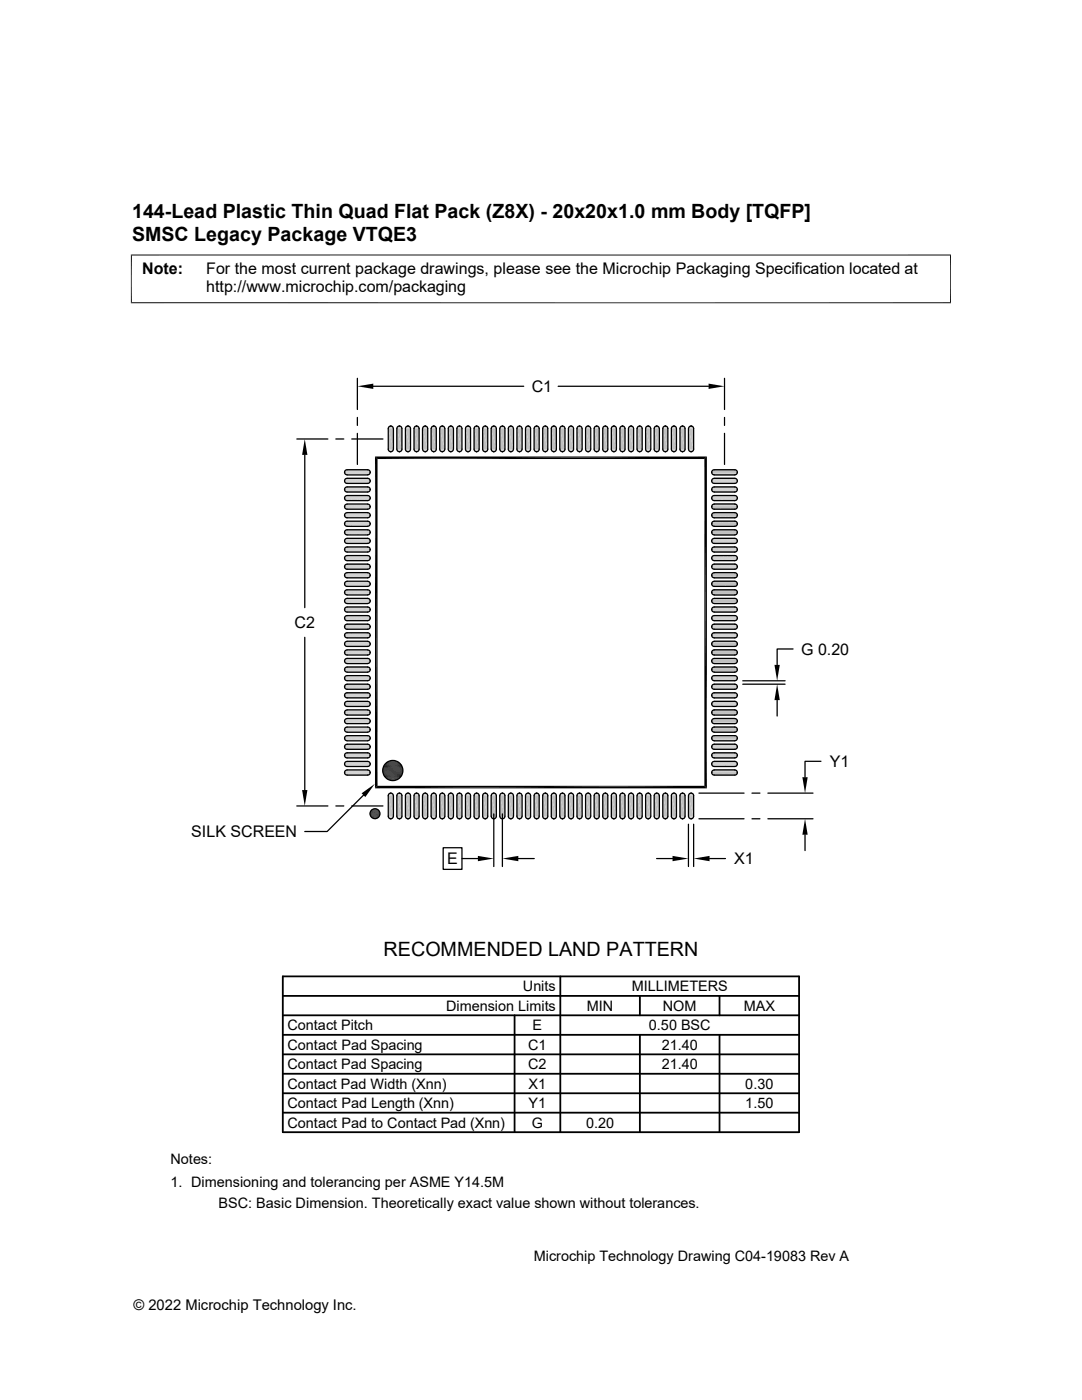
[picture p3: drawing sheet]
<svg xmlns="http://www.w3.org/2000/svg" width="216mm" height="279mm" viewBox="0 0 216 279" stroke-linecap="round" stroke-linejoin="round" font-family="sans-serif">
<defs><g id="words">
<g font-size="3.9">
<text x="26.4" y="43.5">144-Lead Plastic Thin Quad Flat Pack (Z8X) - 20x20x1.0 mm Body [TQFP]</text>
<text x="26.4" y="48.1">SMSC Legacy Package VTQE3</text>
<text x="76.5" y="190.7">RECOMMENDED LAND PATTERN</text>
</g>
<g font-size="3.2">
<text x="28.4" y="54.7">Note:</text>
<text x="41.1" y="58.3">http://www.microchip.com/packaging</text>
<text x="41.1" y="54.7">For the most current package drawings, please see the Microchip Packaging Specification located at</text>
<text x="106.1" y="78.2">C1</text>
<text x="58.8" y="125.3">C2</text>
<text x="159.9" y="130.6">G 0.20</text>
<text x="165.6" y="153.1">Y1</text>
<text x="38.2" y="167.1">SILK SCREEN</text>
<text x="89.2" y="172.5">E</text>
<text x="146.5" y="172.5">X1</text>
</g>
<g font-size="2.9">
<text x="104.3" y="197.8">Units</text>
<text x="126" y="197.8">MILLIMETERS</text>
<text x="89" y="201.7">Dimension Limits</text>
<text x="117.1" y="201.7">MIN</text>
<text x="132.3" y="201.7">NOM</text>
<text x="148.4" y="201.7">MAX</text>
<text x="57.3" y="205.6">Contact Pitch</text>
<text x="57.3" y="209.5">Contact Pad Spacing</text>
<text x="105.4" y="209.5">C1</text>
<text x="106.3" y="205.6">E</text>
<text x="129.5" y="205.6">0.50 BSC</text>
<text x="132" y="209.5">21.40</text>
<text x="57.3" y="213.4">Contact Pad Spacing</text>
<text x="105.4" y="213.4">C2</text>
<text x="132" y="213.4">21.40</text>
<text x="57.3" y="221.1">Contact Pad Length (Xnn)</text>
<text x="57.3" y="217.3">Contact Pad Width (Xnn)</text>
<text x="105.5" y="221.1">Y1</text>
<text x="105.5" y="217.3">X1</text>
<text x="148.7" y="221.1">1.50</text>
<text x="148.7" y="217.3">0.30</text>
<text x="57.3" y="225">Contact Pad to Contact Pad (Xnn)</text>
<text x="106.1" y="225">G</text>
<text x="116.9" y="225">0.20</text>
<text x="34" y="232.4">Notes:</text>
<text x="34" y="237">1. Dimensioning and tolerancing per ASME Y14.5M</text>
<text x="43.6" y="241">BSC: Basic Dimension. Theoretically exact value shown without tolerances.</text>
<text x="106.5" y="251.7">Microchip Technology Drawing C04-19083 Rev A</text>
<text x="26.6" y="261.3">© 2022 Microchip Technology Inc.</text>
</g>
</g></defs>
<g fill="#c0c0c0">
<path d="M77.9 85h.2z"/>
<path d="M79.6 85h.2z"/>
<path d="M81.3 85h.2z"/>
<path d="M83 85h.2z"/>
<path d="M84.8 85h.1z"/>
<path d="M86.5 85h.1z"/>
<path d="M88.2 85h.1z"/>
<path d="M89.9 85h.2z"/>
<path d="M91.6 85h.2z"/>
<path d="M93.3 85h.2z"/>
<path d="M95 85h.2z"/>
<path d="M96.7 85h.2z"/>
<path d="M98.4 85h.2z"/>
<path d="M100.1 85h.2z"/>
<path d="M101.9 85h.1z"/>
<path d="M103.6 85h.2z"/>
<path d="M105.3 85h.2z"/>
<path d="M107 85h.2z"/>
<path d="M108.7 85h.2z"/>
<path d="M110.4 85h.2z"/>
<path d="M112.1 85h.2z"/>
<path d="M113.8 85h.2z"/>
<path d="M115.5 85h.2z"/>
<path d="M117.3 85h.2z"/>
<path d="M119 85h.1z"/>
<path d="M120.7 85h.2z"/>
<path d="M122.4 85h.2z"/>
<path d="M124.1 85h.2z"/>
<path d="M125.8 85h.2z"/>
<path d="M127.6 85h.1z"/>
<path d="M129.3 85h.1z"/>
<path d="M131 85h.1z"/>
<path d="M132.7 85h.1z"/>
<path d="M134.4 85h.2z"/>
<path d="M136.1 85h.2z"/>
<path d="M137.8 85h.2z"/>
<path d="M132.7 85h.2z"/>
<path d="M129.2 85h.2z"/>
<path d="M127.5 85h.2z"/>
<path d="M86.4 85h.2z"/>
<path d="M84.7 85h.2z"/>
<path d="M137.7 85h.4z"/>
<path d="M137.8 85h.3z"/>
<path d="M136 85h.4z"/>
<path d="M136.1 85h.3z"/>
<path d="M134.3 85h.3z"/>
<path d="M132.6 85h.3z"/>
<path d="M130.9 85h.3z"/>
<path d="M131 85h.2z"/>
<path d="M129.2 85h.3z"/>
<path d="M127.5 85h.3z"/>
<path d="M125.8 85h.3z"/>
<path d="M124 85h.4z"/>
<path d="M124.1 85h.3z"/>
<path d="M122.3 85h.4z"/>
<path d="M122.4 85h.3z"/>
<path d="M120.6 85h.3z"/>
<path d="M118.9 85h.3z"/>
<path d="M119 85h.2z"/>
<path d="M117.2 85h.3z"/>
<path d="M115.5 85h.3z"/>
<path d="M113.7 85h.4z"/>
<path d="M113.8 85h.3z"/>
<path d="M112 85h.4z"/>
<path d="M112.1 85h.3z"/>
<path d="M110.3 85h.4z"/>
<path d="M110.4 85h.3z"/>
<path d="M108.6 85h.4z"/>
<path d="M108.7 85h.3z"/>
<path d="M106.9 85h.4z"/>
<path d="M107 85h.3z"/>
<path d="M105.2 85h.3z"/>
<path d="M103.5 85h.3z"/>
<path d="M101.8 85h.3z"/>
<path d="M101.9 85h.2z"/>
<path d="M100.1 85h.3z"/>
<path d="M98.3 85h.4z"/>
<path d="M98.4 85h.3z"/>
<path d="M96.6 85h.4z"/>
<path d="M96.7 85h.3z"/>
<path d="M94.9 85h.4z"/>
<path d="M95 85h.3z"/>
<path d="M93.2 85h.4z"/>
<path d="M93.3 85h.3z"/>
<path d="M91.5 85h.4z"/>
<path d="M91.6 85h.3z"/>
<path d="M89.8 85h.3z"/>
<path d="M88.1 85h.3z"/>
<path d="M88.2 85h.2z"/>
<path d="M86.4 85h.3z"/>
<path d="M84.7 85h.3z"/>
<path d="M83 85h.3z"/>
<path d="M81.2 85h.4z"/>
<path d="M81.3 85h.3z"/>
<path d="M79.5 85h.4z"/>
<path d="M79.6 85h.3z"/>
<path d="M77.8 85h.4z"/>
<path d="M77.9 85h.3z"/>
<path d="M134.3 85h.4z"/>
<path d="M129.1 85h.4z"/>
<path d="M127.4 85h.4z"/>
<path d="M125.7 85h.4z"/>
<path d="M88.1 85h.4z"/>
<path d="M86.3 85h.4z"/>
<path d="M84.6 85h.4z"/>
<path d="M82.9 85h.4z"/>
<path d="M137.7 85l.5 .1z"/>
<path d="M135.9 85.1h.5z"/>
<path d="M136 85l.4 .1z"/>
<path d="M134.2 85.1h.5z"/>
<path d="M134.3 85l.4 .1z"/>
<path d="M132.5 85.1h.5z"/>
<path d="M132.6 85l.4 .1z"/>
<path d="M130.8 85.1h.5z"/>
<path d="M130.9 85l.4 .1z"/>
<path d="M129.1 85.1h.5z"/>
<path d="M129.1 85l.5 .1z"/>
<path d="M127.4 85l.5 .1z"/>
<path d="M125.7 85l.5 .1z"/>
<path d="M124 85l.5 .1z"/>
<path d="M122.2 85.1h.5z"/>
<path d="M122.3 85l.4 .1z"/>
<path d="M120.5 85.1h.5z"/>
<path d="M120.6 85l.4 .1z"/>
<path d="M118.8 85.1h.5z"/>
<path d="M118.9 85l.4 .1z"/>
<path d="M117.1 85.1h.5z"/>
<path d="M117.2 85l.4 .1z"/>
<path d="M115.4 85.1h.5z"/>
<path d="M115.5 85l.4 .1z"/>
<path d="M113.7 85.1h.5z"/>
<path d="M113.7 85l.5 .1z"/>
<path d="M112 85.1h.5z"/>
<path d="M112 85l.5 .1z"/>
<path d="M110.3 85.1h.5z"/>
<path d="M110.3 85l.5 .1z"/>
<path d="M108.5 85.1h.6z"/>
<path d="M108.6 85l.5 .1z"/>
<path d="M106.8 85.1h.5z"/>
<path d="M106.9 85l.4 .1z"/>
<path d="M105.1 85.1h.5z"/>
<path d="M105.2 85l.4 .1z"/>
<path d="M103.4 85.1h.5z"/>
<path d="M103.5 85l.4 .1z"/>
<path d="M101.7 85.1h.5z"/>
<path d="M101.8 85l.4 .1z"/>
<path d="M100 85.1h.5z"/>
<path d="M100.1 85l.4 .1z"/>
<path d="M98.3 85.1h.5z"/>
<path d="M98.3 85l.5 .1z"/>
<path d="M96.6 85.1h.5z"/>
<path d="M96.6 85l.5 .1z"/>
<path d="M94.8 85.1h.6z"/>
<path d="M94.9 85l.5 .1z"/>
<path d="M93.1 85.1h.5z"/>
<path d="M93.2 85l.4 .1z"/>
<path d="M91.4 85.1h.5z"/>
<path d="M91.5 85l.4 .1z"/>
<path d="M89.7 85.1h.5z"/>
<path d="M89.8 85l.4 .1z"/>
<path d="M88.1 85l.4 .1z"/>
<path d="M86.3 85l.5 .1z"/>
<path d="M84.6 85l.5 .1z"/>
<path d="M82.9 85.1h.5z"/>
<path d="M82.9 85l.5 .1z"/>
<path d="M81.2 85.1h.5z"/>
<path d="M81.2 85l.5 .1z"/>
<path d="M79.4 85.1h.5z"/>
<path d="M79.5 85l.4 .1z"/>
<path d="M77.7 85.1h.5z"/>
<path d="M77.8 85l.4 .1z"/>
<path d="M137.6 85.1h.6z"/>
<path d="M135.9 85.1h.6z"/>
<path d="M127.3 85.1h.6z"/>
<path d="M127.4 85.1h.5z"/>
<path d="M125.6 85.1h.6z"/>
<path d="M125.7 85.1h.5z"/>
<path d="M123.9 85.1h.6z"/>
<path d="M124 85.1h.5z"/>
<path d="M122.2 85.1h.6z"/>
<path d="M93.1 85.1h.6z"/>
<path d="M91.4 85.1h.6z"/>
<path d="M89.7 85.1h.6z"/>
<path d="M88 85.1h.5z"/>
<path d="M86.3 85.1h.5z"/>
<path d="M84.5 85.1h.6z"/>
<path d="M84.6 85.1h.5z"/>
<path d="M82.8 85.1h.6z"/>
<path d="M79.4 85.1h.6z"/>
<path d="M77.7 85.1h.6z"/>
<path d="M135.8 85.1h.7z"/>
<path d="M134.2 85.1h.6z"/>
<path d="M132.4 85.1h.7z"/>
<path d="M132.5 85.1h.6z"/>
<path d="M130.7 85.1h.7z"/>
<path d="M130.8 85.1h.6z"/>
<path d="M129 85.1h.7z"/>
<path d="M129.1 85.1h.6z"/>
<path d="M127.3 85.1h.7z"/>
<path d="M120.4 85.1h.7z"/>
<path d="M120.5 85.1h.6z"/>
<path d="M118.7 85.1h.7z"/>
<path d="M118.8 85.1h.6z"/>
<path d="M117 85.1h.7z"/>
<path d="M117.1 85.1h.6z"/>
<path d="M115.3 85.1h.7z"/>
<path d="M115.4 85.1h.6z"/>
<path d="M113.6 85.1h.7z"/>
<path d="M113.7 85.1h.6z"/>
<path d="M111.9 85.1h.6z"/>
<path d="M110.2 85.1h.6z"/>
<path d="M106.7 85.1h.7z"/>
<path d="M106.8 85.1h.6z"/>
<path d="M105.1 85.1h.6z"/>
<path d="M103.3 85.1h.7z"/>
<path d="M103.4 85.1h.6z"/>
<path d="M101.6 85.1h.7z"/>
<path d="M101.7 85.1h.6z"/>
<path d="M99.9 85.1h.7z"/>
<path d="M100 85.1h.6z"/>
<path d="M98.2 85.1h.6z"/>
<path d="M96.5 85.1h.6z"/>
<path d="M89.6 85.1h.7z"/>
<path d="M87.9 85.1h.7z"/>
<path d="M88 85.1h.6z"/>
<path d="M86.2 85.1h.7z"/>
<path d="M86.3 85.1h.6z"/>
<path d="M84.5 85.1h.7z"/>
<path d="M81.1 85.1h.6z"/>
<path d="M137.6 85.1l.7 .1z"/>
<path d="M135.8 85.1l.7 .1z"/>
<path d="M134.2 85.1l.6 .1z"/>
<path d="M132.4 85.1l.7 .1z"/>
<path d="M130.7 85.1l.7 .1z"/>
<path d="M129 85.1l.7 .1z"/>
<path d="M127.3 85.1l.7 .1z"/>
<path d="M125.6 85.1l.7 .1z"/>
<path d="M123.9 85.1l.7 .1z"/>
<path d="M122.2 85.1l.7 .1z"/>
<path d="M93.1 85.1l.6 .1z"/>
<path d="M91.4 85.1l.6 .1z"/>
<path d="M89.6 85.1l.7 .1z"/>
<path d="M87.9 85.1l.7 .1z"/>
<path d="M86.2 85.1l.7 .1z"/>
<path d="M84.5 85.1l.7 .1z"/>
<path d="M82.8 85.1l.7 .1z"/>
<path d="M81.1 85.1l.7 .1z"/>
<path d="M79.4 85.1l.7 .1z"/>
<path d="M77.7 85.1l.6 .1z"/>
<path d="M137.5 85.2h.8z"/>
<path d="M135.8 85.2h.8z"/>
<path d="M134.1 85.2h.8z"/>
<path d="M132.4 85.2h.8z"/>
<path d="M130.7 85.2h.7z"/>
<path d="M129 85.2h.7z"/>
<path d="M127.3 85.2h.7z"/>
<path d="M125.5 85.2h.8z"/>
<path d="M123.8 85.2h.8z"/>
<path d="M122.1 85.2h.8z"/>
<path d="M120.4 85.1l.8 .1z"/>
<path d="M118.7 85.1l.8 .1z"/>
<path d="M117 85.1l.8 .1z"/>
<path d="M115.3 85.1l.7 .1z"/>
<path d="M113.6 85.1l.7 .1z"/>
<path d="M111.9 85.1l.7 .1z"/>
<path d="M110.2 85.1l.7 .1z"/>
<path d="M108.5 85.1l.7 .1z"/>
<path d="M106.7 85.1l.8 .1z"/>
<path d="M105.1 85.1l.7 .1z"/>
<path d="M103.3 85.1l.8 .1z"/>
<path d="M101.6 85.1l.7 .1z"/>
<path d="M99.9 85.1l.7 .1z"/>
<path d="M98.2 85.1l.7 .1z"/>
<path d="M96.5 85.1l.7 .1z"/>
<path d="M94.8 85.1l.7 .1z"/>
<path d="M93 85.2h.8z"/>
<path d="M91.3 85.2h.8z"/>
<path d="M89.6 85.2h.8z"/>
<path d="M87.9 85.2h.7z"/>
<path d="M86.2 85.2h.7z"/>
<path d="M84.4 85.2h.8z"/>
<path d="M84.5 85.2h.7z"/>
<path d="M82.7 85.2h.8z"/>
<path d="M82.8 85.2h.7z"/>
<path d="M81 85.2h.8z"/>
<path d="M79.3 85.2h.8z"/>
<path d="M77.6 85.2h.8z"/>
<path d="M130.7 85.2h.8z"/>
<path d="M128.9 85.2h.9z"/>
<path d="M127.2 85.2h.9z"/>
<path d="M87.9 85.2h.8z"/>
<path d="M86.1 85.2h.9z"/>
<path d="M84.4 85.2h.9z"/>
<path d="M137.5 85.2l.8 .1z"/>
<path d="M135.8 85.2l.8 .1z"/>
<path d="M134 85.2l.9 .1z"/>
<path d="M132.3 85.2l.9 .1z"/>
<path d="M130.6 85.2l.9 .1z"/>
<path d="M128.9 85.2l.9 .1z"/>
<path d="M127.2 85.2l.9 .1z"/>
<path d="M125.5 85.2l.9 .1z"/>
<path d="M123.8 85.2l.9 .1z"/>
<path d="M122.1 85.2l.8 .1z"/>
<path d="M120.4 85.2l.8 .1z"/>
<path d="M118.7 85.2l.8 .1h-.9z"/>
<path d="M118.7 85.2l.8 .1z"/>
<path d="M117 85.2l.8 .1h-.9z"/>
<path d="M117 85.2l.8 .1z"/>
<path d="M115.3 85.2l.8 .1h-.9z"/>
<path d="M115.3 85.2l.8 .1z"/>
<path d="M113.5 85.2l.9 .1z"/>
<path d="M111.8 85.2l.9 .1z"/>
<path d="M110.1 85.2l.9 .1z"/>
<path d="M108.4 85.2l.8 .1z"/>
<path d="M106.7 85.2l.8 .1z"/>
<path d="M105 85.2l.8 .1h-.9z"/>
<path d="M105 85.2l.8 .1z"/>
<path d="M103.3 85.2l.8 .1h-.9z"/>
<path d="M103.3 85.2l.8 .1z"/>
<path d="M101.6 85.2l.8 .1h-.9z"/>
<path d="M101.6 85.2l.8 .1z"/>
<path d="M99.8 85.2l.9 .1z"/>
<path d="M98.1 85.2l.9 .1z"/>
<path d="M96.4 85.2l.9 .1z"/>
<path d="M94.7 85.2l.8 .1z"/>
<path d="M93 85.2l.8 .1z"/>
<path d="M91.2 85.2l.9 .1z"/>
<path d="M89.5 85.2l.9 .1z"/>
<path d="M87.8 85.2l.9 .1z"/>
<path d="M86.1 85.2l.9 .1z"/>
<path d="M84.4 85.2l.9 .1z"/>
<path d="M82.7 85.2l.9 .1z"/>
<path d="M81 85.2l.9 .1z"/>
<path d="M79.3 85.2l.8 .1z"/>
<path d="M77.6 85.2l.8 .1z"/>
<path d="M137.5 85.3h.9z"/>
<path d="M135.7 85.3h1z"/>
<path d="M134 85.3h.9z"/>
<path d="M132.3 85.3h.9z"/>
<path d="M130.6 85.3h.9z"/>
<path d="M128.9 85.3h.9z"/>
<path d="M127.2 85.3h.9z"/>
<path d="M125.5 85.3h.9z"/>
<path d="M123.8 85.3h.9z"/>
<path d="M122 85.3h1z"/>
<path d="M92.9 85.3h1z"/>
<path d="M91.2 85.3h1z"/>
<path d="M89.5 85.3h.9z"/>
<path d="M87.8 85.3h.9z"/>
<path d="M86.1 85.3h.9z"/>
<path d="M84.4 85.3h.9z"/>
<path d="M82.7 85.3h.9z"/>
<path d="M81 85.3h.9z"/>
<path d="M79.2 85.3h1z"/>
<path d="M77.5 85.3h1z"/>
<path d="M137.4 85.3l1 .1z"/>
<path d="M135.7 85.3l1 .1z"/>
<path d="M134 85.3l1 .1z"/>
<path d="M132.3 85.3l.9 .1z"/>
<path d="M130.6 85.3l.9 .1z"/>
<path d="M128.9 85.3l.9 .1z"/>
<path d="M127.1 85.3l1 .1z"/>
<path d="M125.4 85.3l1 .1z"/>
<path d="M123.7 85.3l1 .1z"/>
<path d="M122 85.3l1 .1z"/>
<path d="M120.3 85.3l1 .1z"/>
<path d="M118.6 85.3l.9 .1z"/>
<path d="M116.9 85.3l.9 .1z"/>
<path d="M115.2 85.3l.9 .1z"/>
<path d="M113.5 85.3l.9 .1z"/>
<path d="M111.8 85.3l.9 .1z"/>
<path d="M110.1 85.3l.9 .1z"/>
<path d="M108.4 85.3l.9 .1z"/>
<path d="M106.6 85.3l1 .1z"/>
<path d="M104.9 85.3l1 .1z"/>
<path d="M103.2 85.3l.9 .1z"/>
<path d="M101.5 85.3l.9 .1z"/>
<path d="M99.8 85.3l.9 .1z"/>
<path d="M98.1 85.3l.9 .1z"/>
<path d="M96.4 85.3l.9 .1z"/>
<path d="M94.7 85.3l.9 .1z"/>
<path d="M92.9 85.3l1 .1z"/>
<path d="M91.2 85.3l1 .1z"/>
<path d="M89.5 85.3l.9 .1z"/>
<path d="M87.8 85.3l.9 .1z"/>
<path d="M86.1 85.3l.9 .1z"/>
<path d="M84.3 85.3l1 .1z"/>
<path d="M82.6 85.3l1 .1z"/>
<path d="M80.9 85.3l1 .1z"/>
<path d="M79.2 85.3l1 .1z"/>
<path d="M77.5 85.3l1 .1z"/>
<path d="M137.4 85.4h1z"/>
<path d="M135.7 85.4h1z"/>
<path d="M134 85.4h1z"/>
<path d="M132.3 85.4h1z"/>
<path d="M130.6 85.4h1z"/>
<path d="M128.9 85.4h.9z"/>
<path d="M127.1 85.4h1z"/>
<path d="M125.4 85.4h1z"/>
<path d="M123.7 85.4h1z"/>
<path d="M122 85.4h1z"/>
<path d="M92.9 85.4h1z"/>
<path d="M91.2 85.4h1z"/>
<path d="M89.5 85.4h1z"/>
<path d="M87.8 85.4h1z"/>
<path d="M86.1 85.4h.9z"/>
<path d="M84.3 85.4h1z"/>
<path d="M82.6 85.4h1z"/>
<path d="M80.9 85.4h1z"/>
<path d="M79.2 85.4h1z"/>
<path d="M77.5 85.4h1z"/>
<path d="M132.2 85.4h1.1z"/>
<path d="M130.5 85.4h1.1z"/>
<path d="M128.8 85.4h1z"/>
<path d="M120.3 85.4h1z"/>
<path d="M118.6 85.4h1z"/>
<path d="M116.9 85.4h1z"/>
<path d="M115.2 85.4h.9z"/>
<path d="M113.5 85.4h.9z"/>
<path d="M111.7 85.4h1z"/>
<path d="M110 85.4h1z"/>
<path d="M108.3 85.4h1z"/>
<path d="M106.6 85.4h1z"/>
<path d="M104.9 85.4h1z"/>
<path d="M103.2 85.4h1z"/>
<path d="M101.5 85.4h.9z"/>
<path d="M99.8 85.4h.9z"/>
<path d="M98 85.4h1z"/>
<path d="M96.3 85.4h1z"/>
<path d="M94.6 85.4h1z"/>
<path d="M86 85.4h1z"/>
<path d="M137.4 85.4l1 .1z"/>
<path d="M135.7 85.4l1 .1z"/>
<path d="M134 85.4l1 .1z"/>
<path d="M132.2 85.4l1.1 .1z"/>
<path d="M130.5 85.4l1.1 .1z"/>
<path d="M128.8 85.4l1.1 .1z"/>
<path d="M127.1 85.4l1 .1z"/>
<path d="M125.4 85.4l1 .1z"/>
<path d="M123.7 85.4l1 .1z"/>
<path d="M122 85.4l1 .1z"/>
<path d="M120.3 85.4l1 .1z"/>
<path d="M118.6 85.4l1 .1z"/>
<path d="M116.8 85.4l1.1 .1z"/>
<path d="M115.1 85.4l1.1 .1z"/>
<path d="M113.4 85.4l1 .1z"/>
<path d="M111.7 85.4l1 .1z"/>
<path d="M110 85.4l1 .1z"/>
<path d="M108.3 85.4l1 .1z"/>
<path d="M106.6 85.4l1 .1z"/>
<path d="M104.9 85.4l1 .1z"/>
<path d="M103.1 85.4l1.1 .1z"/>
<path d="M101.5 85.4l1 .1z"/>
<path d="M99.7 85.4l1.1 .1z"/>
<path d="M98 85.4l1 .1z"/>
<path d="M96.3 85.4l1 .1z"/>
<path d="M94.6 85.4l1 .1z"/>
<path d="M92.9 85.4l1 .1z"/>
<path d="M91.2 85.4l1 .1z"/>
<path d="M89.5 85.4l1 .1z"/>
<path d="M87.8 85.4l1 .1z"/>
<path d="M86 85.4l1.1 .1z"/>
<path d="M84.3 85.4l1 .1z"/>
<path d="M82.6 85.4l1 .1z"/>
<path d="M80.9 85.4l1 .1z"/>
<path d="M79.2 85.4l1 .1z"/>
<path d="M77.5 85.4l1 .1z"/>
<path d="M137.4 85.5l1 4.1h-1z"/>
<path d="M137.4 85.5h1v4.1z"/>
<path d="M135.7 85.5l1 4.1h-1z"/>
<path d="M135.7 85.5h1v4.1z"/>
<path d="M134 85.5l1 4.1h-1z"/>
<path d="M134 85.5h1v4.1z"/>
<path d="M132.2 85.5l1.1 4.1h-1.1z"/>
<path d="M132.2 85.5h1.1v4.1z"/>
<path d="M130.5 85.5l1.1 4.1h-1.1z"/>
<path d="M130.5 85.5h1.1v4.1z"/>
<path d="M128.8 85.5l1.1 4.1h-1.1z"/>
<path d="M128.8 85.5h1.1v4.1z"/>
<path d="M127.1 85.5l1 4.1h-1z"/>
<path d="M127.1 85.5h1v4.1z"/>
<path d="M125.4 85.5l1 4.1h-1z"/>
<path d="M125.4 85.5h1v4.1z"/>
<path d="M123.7 85.5l1 4.1h-1z"/>
<path d="M123.7 85.5h1v4.1z"/>
<path d="M122 85.5l1 4.1h-1z"/>
<path d="M122 85.5h1v4.1z"/>
<path d="M120.3 85.5l1 4.1h-1z"/>
<path d="M120.3 85.5h1v4.1z"/>
<path d="M118.6 85.5l1 4.1h-1z"/>
<path d="M118.6 85.5h1v4.1z"/>
<path d="M116.8 85.5l1.1 4.1h-1.1z"/>
<path d="M116.8 85.5h1.1v4.1z"/>
<path d="M115.1 85.5l1.1 4.1h-1.1z"/>
<path d="M115.1 85.5h1.1v4.1z"/>
<path d="M113.4 85.5l1 4.1h-1z"/>
<path d="M113.4 85.5h1v4.1z"/>
<path d="M111.7 85.5l1 4.1h-1z"/>
<path d="M111.7 85.5h1v4.1z"/>
<path d="M110 85.5l1 4.1h-1z"/>
<path d="M110 85.5h1v4.1z"/>
<path d="M108.3 85.5l1 4.1h-1z"/>
<path d="M108.3 85.5h1v4.1z"/>
<path d="M106.6 85.5l1 4.1h-1z"/>
<path d="M106.6 85.5h1v4.1z"/>
<path d="M104.9 85.5l1 4.1h-1z"/>
<path d="M104.9 85.5h1v4.1z"/>
<path d="M103.1 85.5l1.1 4.1h-1.1z"/>
<path d="M103.1 85.5h1.1v4.1z"/>
<path d="M101.4 85.5l1.1 4.1h-1.1z"/>
<path d="M101.4 85.5h1.1v4.1z"/>
<path d="M99.7 85.5l1.1 4.1h-1.1z"/>
<path d="M99.7 85.5h1.1v4.1z"/>
<path d="M98 85.5l1 4.1h-1z"/>
<path d="M98 85.5h1v4.1z"/>
<path d="M96.3 85.5l1 4.1h-1z"/>
<path d="M96.3 85.5h1v4.1z"/>
<path d="M94.6 85.5l1 4.1h-1z"/>
<path d="M94.6 85.5h1v4.1z"/>
<path d="M92.9 85.5l1 4.1h-1z"/>
<path d="M92.9 85.5h1v4.1z"/>
<path d="M91.2 85.5l1 4.1h-1z"/>
<path d="M91.2 85.5h1v4.1z"/>
<path d="M89.5 85.5l1 4.1h-1z"/>
<path d="M89.5 85.5h1v4.1z"/>
<path d="M87.7 85.5l1.1 4.1h-1.1z"/>
<path d="M87.7 85.5h1.1v4.1z"/>
<path d="M86 85.5l1.1 4.1h-1.1z"/>
<path d="M86 85.5h1.1v4.1z"/>
<path d="M84.3 85.5l1 4.1h-1z"/>
<path d="M84.3 85.5h1v4.1z"/>
<path d="M82.6 85.5l1 4.1h-1z"/>
<path d="M82.6 85.5h1v4.1z"/>
<path d="M80.9 85.5l1 4.1h-1z"/>
<path d="M80.9 85.5h1v4.1z"/>
<path d="M79.2 85.5l1 4.1h-1z"/>
<path d="M79.2 85.5h1v4.1z"/>
<path d="M77.5 85.5l1 4.1h-1z"/>
<path d="M77.5 85.5h1v4.1z"/>
<path d="M137.4 89.6l1 .1z"/>
<path d="M135.7 89.6l1 .1z"/>
<path d="M134 89.6l1 .1z"/>
<path d="M132.2 89.6l1.1 .1z"/>
<path d="M130.5 89.6l1.1 .1z"/>
<path d="M130.5 89.6h1.1z"/>
<path d="M128.8 89.6l1 .1z"/>
<path d="M128.8 89.6h1.1z"/>
<path d="M127.1 89.6l1 .1z"/>
<path d="M127.1 89.6h1z"/>
<path d="M125.4 89.6l1 .1z"/>
<path d="M123.7 89.6l1 .1z"/>
<path d="M122 89.6l1 .1z"/>
<path d="M120.3 89.6l1 .1z"/>
<path d="M118.6 89.6l1 .1z"/>
<path d="M116.8 89.6l1.1 .1z"/>
<path d="M116.8 89.6h1.1z"/>
<path d="M115.1 89.6l1 .1z"/>
<path d="M115.1 89.6h1.1z"/>
<path d="M113.4 89.6l1 .1z"/>
<path d="M113.4 89.6h1z"/>
<path d="M111.7 89.6l1 .1z"/>
<path d="M110 89.6l1 .1z"/>
<path d="M108.3 89.6l1 .1z"/>
<path d="M106.6 89.6l1 .1z"/>
<path d="M104.9 89.6l1 .1z"/>
<path d="M103.1 89.6l1.1 .1z"/>
<path d="M103.1 89.6h1.1z"/>
<path d="M101.4 89.6l1 .1z"/>
<path d="M101.4 89.6h1.1z"/>
<path d="M99.7 89.6l1 .1z"/>
<path d="M99.7 89.6h1.1z"/>
<path d="M98 89.6l1 .1z"/>
<path d="M96.3 89.6l1 .1z"/>
<path d="M94.6 89.6l1 .1z"/>
<path d="M92.9 89.6l1 .1z"/>
<path d="M91.2 89.6l1 .1z"/>
<path d="M89.5 89.6l1 .1z"/>
<path d="M89.5 89.6h1z"/>
<path d="M87.7 89.6l1.1 .1z"/>
<path d="M87.7 89.6h1.1z"/>
<path d="M86 89.6l1 .1z"/>
<path d="M86 89.6h1.1z"/>
<path d="M84.3 89.6l1 .1z"/>
<path d="M82.6 89.6l1 .1z"/>
<path d="M80.9 89.6l1 .1z"/>
<path d="M79.2 89.6l1 .1z"/>
<path d="M77.5 89.6l1 .1z"/>
<path d="M77.5 89.6h1z"/>
<path d="M137.4 89.7l1 .1z"/>
<path d="M137.4 89.7h1z"/>
<path d="M135.7 89.7l1 .1z"/>
<path d="M135.7 89.7h1z"/>
<path d="M134 89.7l1 .1z"/>
<path d="M134 89.7h1z"/>
<path d="M132.2 89.7l1 .1z"/>
<path d="M132.2 89.7h1.1z"/>
<path d="M130.5 89.7l1 .1z"/>
<path d="M130.5 89.7h1.1z"/>
<path d="M128.8 89.7l1 .1z"/>
<path d="M128.8 89.7h1z"/>
<path d="M127.1 89.7l1 .1z"/>
<path d="M127.1 89.7h1z"/>
<path d="M125.4 89.7l1 .1z"/>
<path d="M125.4 89.7h1z"/>
<path d="M123.7 89.7l1 .1z"/>
<path d="M123.7 89.7h1z"/>
<path d="M122 89.7l1 .1z"/>
<path d="M122 89.7h1z"/>
<path d="M120.3 89.7l1 .1z"/>
<path d="M120.3 89.7h1z"/>
<path d="M118.6 89.7l.9 .1z"/>
<path d="M118.6 89.7h1z"/>
<path d="M116.8 89.7l1 .1z"/>
<path d="M116.8 89.7h1.1z"/>
<path d="M115.1 89.7l1 .1z"/>
<path d="M115.1 89.7h1z"/>
<path d="M113.4 89.7l1 .1z"/>
<path d="M113.4 89.7h1z"/>
<path d="M111.7 89.7l1 .1z"/>
<path d="M111.7 89.7h1z"/>
<path d="M110 89.7l1 .1z"/>
<path d="M110 89.7h1z"/>
<path d="M108.3 89.7l1 .1z"/>
<path d="M108.3 89.7h1z"/>
<path d="M106.6 89.7l1 .1z"/>
<path d="M106.6 89.7h1z"/>
<path d="M104.9 89.7l1 .1z"/>
<path d="M104.9 89.7h1z"/>
<path d="M103.1 89.7l1 .1z"/>
<path d="M103.1 89.7h1.1z"/>
<path d="M101.5 89.7l.9 .1z"/>
<path d="M101.5 89.7h.9z"/>
<path d="M99.7 89.7l1 .1z"/>
<path d="M99.7 89.7h1z"/>
<path d="M98 89.7l1 .1z"/>
<path d="M98 89.7h1z"/>
<path d="M96.3 89.7l1 .1z"/>
<path d="M96.3 89.7h1z"/>
<path d="M94.6 89.7l1 .1z"/>
<path d="M94.6 89.7h1z"/>
<path d="M92.9 89.7l1 .1z"/>
<path d="M92.9 89.7h1z"/>
<path d="M91.2 89.7l1 .1z"/>
<path d="M91.2 89.7h1z"/>
<path d="M89.5 89.7l.9 .1z"/>
<path d="M89.5 89.7h1z"/>
<path d="M87.8 89.7l.9 .1z"/>
<path d="M87.8 89.7h1z"/>
<path d="M86 89.7l1 .1z"/>
<path d="M86 89.7h1z"/>
<path d="M84.3 89.7l1 .1z"/>
<path d="M84.3 89.7h1z"/>
<path d="M82.6 89.7l1 .1z"/>
<path d="M82.6 89.7h1z"/>
<path d="M80.9 89.7l1 .1z"/>
<path d="M80.9 89.7h1z"/>
<path d="M79.2 89.7l1 .1z"/>
<path d="M79.2 89.7h1z"/>
<path d="M77.5 89.7l1 .1z"/>
<path d="M77.5 89.7h1z"/>
<path d="M137.4 89.8l.9 .1z"/>
<path d="M137.4 89.8h1z"/>
<path d="M135.7 89.8l.9 .1z"/>
<path d="M135.7 89.8h1z"/>
<path d="M134 89.8l.9 .1z"/>
<path d="M134 89.8h1z"/>
<path d="M132.3 89.8l.9 .1z"/>
<path d="M132.3 89.8h.9z"/>
<path d="M130.6 89.8l.9 .1z"/>
<path d="M130.6 89.8h.9z"/>
<path d="M128.9 89.8l.9 .1z"/>
<path d="M128.9 89.8h.9z"/>
<path d="M127.1 89.8l1 .1z"/>
<path d="M127.1 89.8h1z"/>
<path d="M125.4 89.8l1 .1z"/>
<path d="M125.4 89.8h1z"/>
<path d="M123.7 89.8l1 .1z"/>
<path d="M123.7 89.8h1z"/>
<path d="M122 89.8l.9 .1z"/>
<path d="M122 89.8h1z"/>
<path d="M120.3 89.8l.9 .1z"/>
<path d="M120.3 89.8h1z"/>
<path d="M118.6 89.8l.9 .1z"/>
<path d="M118.6 89.8h.9z"/>
<path d="M116.9 89.8l.9 .1z"/>
<path d="M116.9 89.8h.9z"/>
<path d="M115.2 89.8l.9 .1z"/>
<path d="M115.2 89.8h.9z"/>
<path d="M113.5 89.8l.9 .1z"/>
<path d="M113.5 89.8h.9z"/>
<path d="M111.7 89.8l1 .1z"/>
<path d="M111.7 89.8h1z"/>
<path d="M110 89.8l1 .1z"/>
<path d="M110 89.8h1z"/>
<path d="M108.3 89.8l.9 .1z"/>
<path d="M108.3 89.8h1z"/>
<path d="M106.6 89.8l.9 .1z"/>
<path d="M106.6 89.8h1z"/>
<path d="M104.9 89.8l.9 .1z"/>
<path d="M104.9 89.8h1z"/>
<path d="M103.2 89.8l.9 .1z"/>
<path d="M103.2 89.8h.9z"/>
<path d="M101.5 89.8l.9 .1z"/>
<path d="M101.5 89.8h.9z"/>
<path d="M99.8 89.8l.9 .1z"/>
<path d="M99.8 89.8h.9z"/>
<path d="M98 89.8l1 .1z"/>
<path d="M98 89.8h1z"/>
<path d="M96.3 89.8l1 .1z"/>
<path d="M96.3 89.8h1z"/>
<path d="M94.6 89.8l.9 .1z"/>
<path d="M94.6 89.8h1z"/>
<path d="M92.9 89.8l.9 .1z"/>
<path d="M92.9 89.8h1z"/>
<path d="M91.2 89.8l.9 .1z"/>
<path d="M91.2 89.8h1z"/>
<path d="M89.5 89.8l.9 .1z"/>
<path d="M89.5 89.8h.9z"/>
<path d="M87.8 89.8l.9 .1z"/>
<path d="M87.8 89.8h.9z"/>
<path d="M86.1 89.8l.9 .1z"/>
<path d="M86.1 89.8h.9z"/>
<path d="M84.3 89.8l1 .1z"/>
<path d="M84.3 89.8h1z"/>
<path d="M82.6 89.8l1 .1z"/>
<path d="M82.6 89.8h1z"/>
<path d="M80.9 89.8l1 .1z"/>
<path d="M80.9 89.8h1z"/>
<path d="M79.2 89.8l.9 .1z"/>
<path d="M79.2 89.8h1z"/>
<path d="M77.5 89.8l.9 .1z"/>
<path d="M77.5 89.8h1z"/>
<path d="M137.5 89.9l.8 .1z"/>
<path d="M137.5 89.9h.8z"/>
<path d="M135.7 89.9l.9 .1z"/>
<path d="M135.7 89.9h.9z"/>
<path d="M134 89.9l.9 .1z"/>
<path d="M134 89.9h.9z"/>
<path d="M132.3 89.9l.9 .1z"/>
<path d="M132.3 89.9h.9z"/>
<path d="M130.6 89.9l.8 .1z"/>
<path d="M130.6 89.9h.9z"/>
<path d="M128.9 89.9l.8 .1z"/>
<path d="M128.9 89.9h.9z"/>
<path d="M127.2 89.9l.8 .1z"/>
<path d="M127.2 89.9h.9z"/>
<path d="M125.5 89.9l.8 .1z"/>
<path d="M125.5 89.9h.9z"/>
<path d="M123.8 89.9l.8 .1z"/>
<path d="M123.8 89.9h.9z"/>
<path d="M122 89.9l.9 .1z"/>
<path d="M122 89.9h.9z"/>
<path d="M120.3 89.9l.9 .1z"/>
<path d="M120.3 89.9h.9z"/>
<path d="M118.6 89.9l.9 .1z"/>
<path d="M118.6 89.9h.9z"/>
<path d="M116.9 89.9l.9 .1z"/>
<path d="M116.9 89.9h.9z"/>
<path d="M115.2 89.9l.8 .1z"/>
<path d="M115.2 89.9h.9z"/>
<path d="M113.5 89.9l.8 .1z"/>
<path d="M113.5 89.9h.9z"/>
<path d="M111.8 89.9l.8 .1z"/>
<path d="M111.8 89.9h.9z"/>
<path d="M110.1 89.9l.8 .1z"/>
<path d="M110.1 89.9h.9z"/>
<path d="M108.4 89.9l.8 .1z"/>
<path d="M108.4 89.9h.8z"/>
<path d="M106.6 89.9l.9 .1z"/>
<path d="M106.6 89.9h.9z"/>
<path d="M104.9 89.9l.9 .1z"/>
<path d="M104.9 89.9h.9z"/>
<path d="M103.2 89.9l.9 .1z"/>
<path d="M103.2 89.9h.9z"/>
<path d="M101.5 89.9l.8 .1z"/>
<path d="M101.5 89.9h.9z"/>
<path d="M99.8 89.9l.8 .1z"/>
<path d="M99.8 89.9h.9z"/>
<path d="M98.1 89.9l.8 .1z"/>
<path d="M98.1 89.9h.9z"/>
<path d="M96.4 89.9l.8 .1z"/>
<path d="M96.4 89.9h.9z"/>
<path d="M94.7 89.9l.8 .1z"/>
<path d="M94.7 89.9h.8z"/>
<path d="M92.9 89.9l.9 .1z"/>
<path d="M92.9 89.9h.9z"/>
<path d="M91.2 89.9l.9 .1z"/>
<path d="M91.2 89.9h.9z"/>
<path d="M89.5 89.9l.9 .1z"/>
<path d="M89.5 89.9h.9z"/>
<path d="M87.8 89.9l.8 .1z"/>
<path d="M87.8 89.9h.9z"/>
<path d="M86.1 89.9l.8 .1z"/>
<path d="M86.1 89.9h.9z"/>
<path d="M84.4 89.9l.8 .1z"/>
<path d="M84.4 89.9h.9z"/>
<path d="M82.7 89.9l.8 .1z"/>
<path d="M82.7 89.9h.9z"/>
<path d="M81 89.9l.8 .1z"/>
<path d="M81 89.9h.9z"/>
<path d="M79.2 89.9l.9 .1z"/>
<path d="M79.2 89.9h.9z"/>
<path d="M77.5 89.9l.9 .1z"/>
<path d="M77.5 89.9h.9z"/>
<path d="M137.5 90h.7z"/>
<path d="M137.5 90h.8z"/>
<path d="M135.8 90h.7z"/>
<path d="M135.8 90h.8z"/>
<path d="M134.1 90h.7z"/>
<path d="M134.1 90h.8z"/>
<path d="M132.4 90h.7z"/>
<path d="M132.4 90h.8z"/>
<path d="M130.7 90h.7z"/>
<path d="M128.9 90h.8z"/>
<path d="M127.2 90h.8z"/>
<path d="M125.5 90h.7z"/>
<path d="M125.5 90h.8z"/>
<path d="M123.8 90h.7z"/>
<path d="M123.8 90h.8z"/>
<path d="M122.1 90h.7z"/>
<path d="M122.1 90h.8z"/>
<path d="M120.4 90h.7z"/>
<path d="M120.4 90h.8z"/>
<path d="M118.7 90h.7z"/>
<path d="M118.7 90h.8z"/>
<path d="M117 90h.7z"/>
<path d="M117 90h.8z"/>
<path d="M115.3 90h.7z"/>
<path d="M113.5 90h.8z"/>
<path d="M111.8 90h.7z"/>
<path d="M111.8 90h.8z"/>
<path d="M110.1 90h.7z"/>
<path d="M110.1 90h.8z"/>
<path d="M108.4 90h.7z"/>
<path d="M108.4 90h.8z"/>
<path d="M106.7 90h.7z"/>
<path d="M106.7 90h.8z"/>
<path d="M105 90h.7z"/>
<path d="M105 90h.8z"/>
<path d="M103.3 90h.7z"/>
<path d="M103.3 90h.8z"/>
<path d="M101.6 90h.7z"/>
<path d="M99.8 90h.8z"/>
<path d="M98.1 90h.7z"/>
<path d="M98.1 90h.8z"/>
<path d="M96.4 90h.7z"/>
<path d="M96.4 90h.8z"/>
<path d="M94.7 90h.7z"/>
<path d="M94.7 90h.8z"/>
<path d="M93 90h.7z"/>
<path d="M93 90h.8z"/>
<path d="M91.3 90h.7z"/>
<path d="M91.3 90h.8z"/>
<path d="M89.6 90h.7z"/>
<path d="M89.6 90h.8z"/>
<path d="M87.9 90h.7z"/>
<path d="M86.1 90h.8z"/>
<path d="M84.4 90h.8z"/>
<path d="M82.7 90h.7z"/>
<path d="M82.7 90h.8z"/>
<path d="M81 90h.7z"/>
<path d="M81 90h.8z"/>
<path d="M79.3 90h.7z"/>
<path d="M79.3 90h.8z"/>
<path d="M77.6 90h.7z"/>
<path d="M77.6 90h.8z"/>
<path d="M137.6 90l.6 .1z"/>
<path d="M137.6 90h.6z"/>
<path d="M135.8 90l.6 .1z"/>
<path d="M134.1 90l.6 .1z"/>
<path d="M132.4 90l.6 .1z"/>
<path d="M130.7 90l.6 .1z"/>
<path d="M129 90l.6 .1z"/>
<path d="M129 90h.7z"/>
<path d="M127.3 90l.6 .1z"/>
<path d="M127.3 90h.7z"/>
<path d="M125.6 90l.6 .1z"/>
<path d="M125.6 90h.6z"/>
<path d="M123.9 90l.6 .1z"/>
<path d="M123.9 90h.6z"/>
<path d="M122.2 90l.5 .1z"/>
<path d="M122.2 90h.6z"/>
<path d="M120.4 90l.6 .1z"/>
<path d="M118.7 90l.6 .1z"/>
<path d="M117 90l.6 .1z"/>
<path d="M115.3 90l.6 .1z"/>
<path d="M113.6 90l.6 .1z"/>
<path d="M113.6 90h.7z"/>
<path d="M111.9 90l.6 .1z"/>
<path d="M111.9 90h.6z"/>
<path d="M110.2 90l.6 .1z"/>
<path d="M110.2 90h.6z"/>
<path d="M108.5 90l.6 .1z"/>
<path d="M108.5 90h.6z"/>
<path d="M106.7 90l.6 .1z"/>
<path d="M105.1 90l.5 .1z"/>
<path d="M105.1 90h.6z"/>
<path d="M103.3 90l.6 .1z"/>
<path d="M101.6 90l.6 .1z"/>
<path d="M99.9 90l.6 .1z"/>
<path d="M99.9 90h.7z"/>
<path d="M98.2 90l.6 .1z"/>
<path d="M98.2 90h.6z"/>
<path d="M96.5 90l.6 .1z"/>
<path d="M96.5 90h.6z"/>
<path d="M94.8 90l.6 .1z"/>
<path d="M94.8 90h.6z"/>
<path d="M93 90l.6 .1z"/>
<path d="M91.4 90l.5 .1z"/>
<path d="M91.4 90h.6z"/>
<path d="M89.6 90l.6 .1z"/>
<path d="M87.9 90l.6 .1z"/>
<path d="M86.2 90l.6 .1z"/>
<path d="M86.2 90h.7z"/>
<path d="M84.5 90l.6 .1z"/>
<path d="M84.5 90h.7z"/>
<path d="M82.8 90l.6 .1z"/>
<path d="M82.8 90h.6z"/>
<path d="M81.1 90l.6 .1z"/>
<path d="M81.1 90h.6z"/>
<path d="M79.4 90l.5 .1z"/>
<path d="M79.4 90h.6z"/>
<path d="M77.7 90l.5 .1z"/>
<path d="M77.7 90h.6z"/>
<path d="M137.6 90.1h.5z"/>
<path d="M137.6 90.1h.6z"/>
<path d="M135.9 90.1h.5z"/>
<path d="M134.2 90.1h.4z"/>
<path d="M134.2 90.1h.5z"/>
<path d="M132.5 90.1h.4z"/>
<path d="M132.5 90.1h.5z"/>
<path d="M130.8 90.1h.4z"/>
<path d="M130.8 90.1h.5z"/>
<path d="M129.1 90.1h.4z"/>
<path d="M129.1 90.1h.5z"/>
<path d="M127.4 90.1h.4z"/>
<path d="M127.4 90.1h.5z"/>
<path d="M125.7 90.1h.4z"/>
<path d="M125.7 90.1h.5z"/>
<path d="M124 90.1h.4z"/>
<path d="M124 90.1h.5z"/>
<path d="M122.2 90.1h.5z"/>
<path d="M120.5 90.1h.4z"/>
<path d="M120.5 90.1h.5z"/>
<path d="M118.8 90.1h.4z"/>
<path d="M118.8 90.1h.5z"/>
<path d="M117.1 90.1h.4z"/>
<path d="M117.1 90.1h.5z"/>
<path d="M115.4 90.1h.4z"/>
<path d="M115.4 90.1h.5z"/>
<path d="M113.7 90.1h.4z"/>
<path d="M113.7 90.1h.5z"/>
<path d="M112 90.1h.4z"/>
<path d="M112 90.1h.5z"/>
<path d="M110.3 90.1h.4z"/>
<path d="M110.3 90.1h.5z"/>
<path d="M108.5 90.1h.5z"/>
<path d="M108.5 90.1h.6z"/>
<path d="M106.8 90.1h.5z"/>
<path d="M105.1 90.1h.4z"/>
<path d="M105.1 90.1h.5z"/>
<path d="M103.4 90.1h.4z"/>
<path d="M103.4 90.1h.5z"/>
<path d="M101.7 90.1h.4z"/>
<path d="M101.7 90.1h.5z"/>
<path d="M100 90.1h.4z"/>
<path d="M100 90.1h.5z"/>
<path d="M98.3 90.1h.4z"/>
<path d="M98.3 90.1h.5z"/>
<path d="M96.6 90.1h.4z"/>
<path d="M96.6 90.1h.5z"/>
<path d="M94.8 90.1h.5z"/>
<path d="M94.8 90.1h.6z"/>
<path d="M93.1 90.1h.5z"/>
<path d="M91.4 90.1h.5z"/>
<path d="M89.7 90.1h.4z"/>
<path d="M89.7 90.1h.5z"/>
<path d="M88 90.1h.4z"/>
<path d="M88 90.1h.5z"/>
<path d="M86.3 90.1h.4z"/>
<path d="M86.3 90.1h.5z"/>
<path d="M84.6 90.1h.4z"/>
<path d="M84.6 90.1h.5z"/>
<path d="M82.9 90.1h.4z"/>
<path d="M82.9 90.1h.5z"/>
<path d="M81.2 90.1h.4z"/>
<path d="M81.2 90.1h.5z"/>
<path d="M79.4 90.1h.5z"/>
<path d="M77.7 90.1h.5z"/>
<path d="M77.9 90.1h.2z"/>
<path d="M79.6 90.1h.2z"/>
<path d="M81.3 90.1h.2z"/>
<path d="M83 90.1h.2z"/>
<path d="M84.8 90.1h.1z"/>
<path d="M86.4 90.1h.2z"/>
<path d="M88.2 90.1h.1z"/>
<path d="M89.9 90.1h.2z"/>
<path d="M91.6 90.1h.2z"/>
<path d="M93.3 90.1h.2z"/>
<path d="M95 90.1h.2z"/>
<path d="M96.7 90.1h.2z"/>
<path d="M98.4 90.1h.2z"/>
<path d="M100.1 90.1h.2z"/>
<path d="M101.9 90.1h.1z"/>
<path d="M103.6 90.1h.2z"/>
<path d="M105.3 90.1h.2z"/>
<path d="M107 90.1h.2z"/>
<path d="M108.7 90.1h.2z"/>
<path d="M110.4 90.1h.2z"/>
<path d="M112.1 90.1h.2z"/>
<path d="M113.8 90.1h.2z"/>
<path d="M115.5 90.1h.2z"/>
<path d="M117.3 90.1h.2z"/>
<path d="M119 90.1h.1z"/>
<path d="M120.7 90.1h.2z"/>
<path d="M122.4 90.1h.2z"/>
<path d="M124.1 90.1h.2z"/>
<path d="M125.8 90.1h.2z"/>
<path d="M127.5 90.1h.2z"/>
<path d="M129.2 90.1h.2z"/>
<path d="M131 90.1h.1z"/>
<path d="M132.7 90.1h.1z"/>
<path d="M134.4 90.1h.2z"/>
<path d="M136.1 90.1h.2z"/>
<path d="M137.8 90.1h.2z"/>
<path d="M137.7 90.1h.3z"/>
<path d="M137.7 90.1h.4z"/>
<path d="M136 90.1h.3z"/>
<path d="M136 90.1h.4z"/>
<path d="M134.3 90.1h.3z"/>
<path d="M132.6 90.1h.2z"/>
<path d="M132.6 90.1h.3z"/>
<path d="M130.9 90.1h.2z"/>
<path d="M130.9 90.1h.3z"/>
<path d="M129.2 90.1h.3z"/>
<path d="M127.4 90.1h.3z"/>
<path d="M125.7 90.1h.3z"/>
<path d="M124 90.1h.3z"/>
<path d="M122.3 90.1h.3z"/>
<path d="M122.3 90.1h.4z"/>
<path d="M120.6 90.1h.3z"/>
<path d="M118.9 90.1h.2z"/>
<path d="M118.9 90.1h.3z"/>
<path d="M117.2 90.1h.3z"/>
<path d="M115.5 90.1h.3z"/>
<path d="M113.7 90.1h.3z"/>
<path d="M112 90.1h.3z"/>
<path d="M110.3 90.1h.3z"/>
<path d="M108.6 90.1h.3z"/>
<path d="M108.6 90.1h.4z"/>
<path d="M106.9 90.1h.3z"/>
<path d="M106.9 90.1h.4z"/>
<path d="M105.2 90.1h.3z"/>
<path d="M103.5 90.1h.3z"/>
<path d="M101.8 90.1h.2z"/>
<path d="M101.8 90.1h.3z"/>
<path d="M100.1 90.1h.3z"/>
<path d="M98.3 90.1h.3z"/>
<path d="M96.6 90.1h.3z"/>
<path d="M94.9 90.1h.3z"/>
<path d="M94.9 90.1h.4z"/>
<path d="M93.2 90.1h.3z"/>
<path d="M93.2 90.1h.4z"/>
<path d="M91.5 90.1h.3z"/>
<path d="M91.5 90.1h.4z"/>
<path d="M89.8 90.1h.3z"/>
<path d="M88.1 90.1h.2z"/>
<path d="M88.1 90.1h.3z"/>
<path d="M86.4 90.1h.3z"/>
<path d="M84.6 90.1h.3z"/>
<path d="M83 90.1h.3z"/>
<path d="M81.2 90.1h.3z"/>
<path d="M79.5 90.1h.3z"/>
<path d="M79.5 90.1h.4z"/>
<path d="M77.8 90.1h.3z"/>
<path d="M77.8 90.1h.4z"/>
</g>
<g fill="none" stroke="#c0c0c0" stroke-width=".2">
<path d="M68.7 94.1h5.2M68.7 95.8h5.2M68.7 97.6h5.2M68.7 99.3h5.2M68.7 94.2h5.2M68.7 94.3h5.2M68.7 94.4h5.2M68.7 95.9h5.2M68.7 96h5.2M68.7 96.1h5.2M68.7 97.7h5.2M68.7 97.8h5.2"/>
<path d="M68.7 99.4h5.2M68.7 99.5h5.2M68.8 94h5.1M68.8 95.8h5.1M68.8 97.5h5.1M68.8 99.2h5.1M68.8 94.5h5.1M68.8 96.2h5.1M68.8 97.9h5.1M68.8 99.6h5.1M68.8 94h5M68.8 95.7h5"/>
<path d="M68.8 97.4h5M68.8 99.1h5M68.8 94.6h5M68.8 96.3h5M68.8 98h5M68.8 99.7h5M68.9 94.6h4.8M68.9 96.3h4.8M68.9 98.1h4.8M68.9 99.7h4.8M68.9 93.9h4.8M68.9 95.6h4.8"/>
<path d="M68.9 97.3h4.8M68.9 99h4.8M68.9 94.7h4.8M68.9 96.4h4.8M68.9 99.8h4.8M68.9 93.8h4.8M69 93.8h4.6M69 95.5h4.6M69 97.2h4.6M69 98.9h4.6M69 94.7h4.6M69 96.4h4.6"/>
<path d="M69 98.1h4.6M69 99.9h4.6M69.1 96.5h4.4M69.1 99.9h4.4M69.1 93.8h4.4M69.1 95.5h4.4M69.1 97.2h4.4M69.2 94.8h4.2M69.2 98.9h4.2M142 94.1h5.1M142 95.8h5.1M142 97.5h5.1"/>
<path d="M142 99.3h5.1M142 94.2h5.1M142 94.3h5.1M142 94.4h5.1M142 95.9h5.1M142 96h5.1M142 96.1h5.1M142 97.6h5.1M142 97.7h5.1M142 97.8h5.1M142 99.4h5.1M142 99.5h5.1"/>
<path d="M142 99.2h5.1M142 94.5h5.1M142 97.9h5.1M142 99.6h5.1M142 94h5.1M142 95.7h5.1M142 96.2h5.1M142.1 94h5M142.1 97.4h5M142.1 99.1h5M142.1 94.5h5M142.1 96.2h5"/>
<path d="M142.1 97.9h5M142.1 99.7h5M142.1 95.7h4.9M142.1 97.4h4.9M142.1 99.1h4.9M142.1 94.6h4.9M142.1 96.3h4.9M142.1 99.7h4.9M142.1 93.9h4.9M142.1 95.6h4.9M142.1 97.3h4.9M142.1 98h4.9"/>
<path d="M142.2 93.9h4.8M142.2 95.6h4.8M142.2 99h4.8M142.2 94.6h4.8M142.2 98.1h4.8M142.2 99.8h4.8M142.2 94.7h4.8M142.2 96.4h4.8M142.2 97.3h4.8M142.2 95.5h4.7M142.2 96.4h4.7M142.2 98.1h4.7"/>
<path d="M142.3 93.8h4.6M142.3 97.2h4.6M142.3 98.9h4.6M142.3 94.7h4.6M142.3 99.9h4.6M142.3 95.5h4.5M142.3 96.5h4.5M142.3 98.2h4.5M142.3 93.8h4.5M142.3 97.2h4.5M142.3 99.9h4.5M142.4 98.9h4.3"/>
<path d="M146.7 94.8h-4.3M68.7 101h5.2M68.7 102.7h5.2M68.7 104.4h5.2M68.7 106.1h5.2M68.7 107.8h5.2M68.7 109.5h5.2M68.7 111.3h5.2M68.7 113h5.2M68.7 114.7h5.2M68.7 116.4h5.2M68.7 118.1h5.2"/>
<path d="M68.7 119.8h5.2M68.7 101.1h5.2M68.7 101.2h5.2M68.7 102.8h5.2M68.7 102.9h5.2M68.7 103h5.2M68.7 104.5h5.2M68.7 104.6h5.2M68.7 104.7h5.2M68.7 106.2h5.2M68.7 106.3h5.2M68.7 106.4h5.2"/>
<path d="M68.7 107.9h5.2M68.7 108h5.2M68.7 108.1h5.2M68.7 109.6h5.2M68.7 109.7h5.2M68.7 109.8h5.2M68.7 111.4h5.2M68.7 111.5h5.2M68.7 113.1h5.2M68.7 113.2h5.2M68.7 114.8h5.2M68.7 114.9h5.2"/>
<path d="M68.7 116.5h5.2M68.7 116.6h5.2M68.7 118.2h5.2M68.7 118.3h5.2M68.7 118.4h5.2M68.7 119.9h5.2M68.7 120h5.2M68.8 100.9h5.1M68.8 102.6h5.1M68.8 104.3h5.1M68.8 106h5.1M68.8 107.7h5.1"/>
<path d="M68.8 109.5h5.1M68.8 111.2h5.1M68.8 112.9h5.1M68.8 114.6h5.1M68.8 116.3h5.1M68.8 118h5.1M68.8 119.7h5.1M68.8 101.3h5.1M68.8 103h5.1M68.8 104.8h5.1M68.8 106.5h5.1M68.8 108.2h5.1"/>
<path d="M68.8 109.9h5.1M68.8 111.6h5.1M68.8 113.3h5.1M68.8 115h5.1M68.8 116.7h5.1M68.8 118.4h5.1M68.8 100.8h5M68.8 102.5h5M68.8 104.2h5M68.8 105.9h5M68.8 107.7h5M68.8 109.4h5"/>
<path d="M68.8 111.1h5M68.8 112.8h5M68.8 114.5h5M68.8 116.2h5M68.8 117.9h5M68.8 119.6h5M68.8 101.4h5M68.8 103.1h5M68.8 104.8h5M68.8 106.5h5M68.8 108.2h5M68.8 110h5"/>
<path d="M68.8 111.7h5M68.8 113.4h5M68.8 115.1h5M68.8 116.8h5M68.8 118.5h5M68.9 101.5h4.8M68.9 103.2h4.8M68.9 104.9h4.8M68.9 106.6h4.8M68.9 108.3h4.8M68.9 110h4.8M68.9 111.7h4.8"/>
<path d="M68.9 113.4h4.8M68.9 115.2h4.8M68.9 116.9h4.8M68.9 118.6h4.8M68.9 100.7h4.8M68.9 102.5h4.8M68.9 104.2h4.8M68.9 105.9h4.8M68.9 107.6h4.8M68.9 109.3h4.8M68.9 111h4.8M68.9 112.7h4.8"/>
<path d="M68.9 114.4h4.8M68.9 116.2h4.8M68.9 117.9h4.8M68.9 119.6h4.8M68.9 106.7h4.8M68.9 108.4h4.8M68.9 110.1h4.8M68.9 111.8h4.8M68.9 113.5h4.8M68.9 102.4h4.8M68.9 104.1h4.8M68.9 105.8h4.8"/>
<path d="M68.9 107.5h4.8M68.9 116.1h4.8M68.9 117.8h4.8M68.9 119.5h4.8M69 102.4h4.6M69 104.1h4.6M69 107.5h4.6M69 109.2h4.6M69 110.9h4.6M69 112.6h4.6M69 114.3h4.6M69 117.8h4.6"/>
<path d="M69 119.5h4.6M69 101.6h4.6M69 105h4.6M69 106.7h4.6M69 108.4h4.6M69 110.1h4.6M69 111.8h4.6M69 113.6h4.6M69 115.3h4.6M69 117h4.6M69 118.7h4.6M69.1 101.6h4.4"/>
<path d="M69.1 103.3h4.4M69.1 106.7h4.4M69.1 108.4h4.4M69.1 111.9h4.4M69.1 113.6h4.4M69.1 118.7h4.4M69.1 100.6h4.4M69.1 102.3h4.4M69.1 105.7h4.4M69.1 107.5h4.4M69.1 109.2h4.4M69.1 112.6h4.4"/>
<path d="M69.1 116h4.4M69.1 117.7h4.4M69.1 119.4h4.4M69.2 105h4.2M69.2 110.2h4.2M69.2 115.3h4.2M69.2 117h4.2M69.2 104h4.2M69.2 105.7h4.2M69.2 114.3h4.2M69.2 116h4.2M142 101h5.1"/>
<path d="M142 102.7h5.1M142 104.4h5.1M142 106.1h5.1M142 107.8h5.1M142 109.5l5.1 .1M142 111.2h5.1M142 113h5.1M142 114.7h5.1M142 116.4h5.1M142 118.1h5.1M142 119.8h5.1M142 101.1h5.1"/>
<path d="M142 101.2h5.1M142 102.8h5.1M142 102.9h5.1M142 103h5.1M142 104.6h5.1M142 104.7h5.1M142 106.2h5.1M142 106.3h5.1M142 106.4h5.1M142 107.9h5.1M142 108h5.1M142 108.1h5.1"/>
<path d="M142 109.6h5.1M142 109.7h5.1M142 109.8h5.1M142 111.3h5.1M142 111.4h5.1M142 113.1h5.1M142 113.2h5.1M142 114.8h5.1M142 114.9h5.1M142 116.5h5.1M142 116.6h5.1M142 118.2h5.1"/>
<path d="M142 118.3h5.1M142 118.4h5.1M142 119.9h5.1M142 120h5.1M142 100.9h5.1M142 102.6h5.1M142 104.3h5.1M142 109.5h5.1M142 114.6h5.1M142 116.3h5.1M142 118h5.1M142 101.3h5.1"/>
<path d="M142 108.2h5.1M142 111.6h5.1M142 113.3h5.1M142 115h5.1M142 116.7h5.1M142 106h5.1M142 109.4h5.1M142 112.9h5.1M142 119.7h5.1M142 104.8h5.1M142 109.9h5.1M142 118.5h5.1"/>
<path d="M142.1 100.8h5M142.1 104.3h5M142.1 106h5M142.1 107.7h5M142.1 109.4h5M142.1 111.1h5M142.1 112.8h5M142.1 114.5h5M142.1 116.2h5M142.1 118h5M142.1 119.7h5M142.1 101.4h5"/>
<path d="M142.1 103.1h5M142.1 104.8h5M142.1 106.5h5M142.1 108.2h5M142.1 109.9h5M142.1 111.6h5M142.1 115.1h5M142.1 116.8h5M142.1 118.5h5M142.1 102.5h4.9M142.1 104.2h4.9M142.1 107.7h4.9"/>
<path d="M142.1 109.4h4.9M142.1 111.1h4.9M142.1 112.8h4.9M142.1 114.5h4.9M142.1 116.2h4.9M142.1 119.6h4.9M142.1 101.4h4.9M142.1 104.8h4.9M142.1 106.6h4.9M142.1 110h4.9M142.1 111.7h4.9M142.1 113.4h4.9"/>
<path d="M142.1 116.8h4.9M142.1 100.8h4.9M142.1 105.9h4.9M142.1 107.6h4.9M142.1 109.3h4.9M142.1 112.7h4.9M142.1 117.9h4.9M142.1 101.5h4.9M142.1 103.2h4.9M142.1 108.3h4.9M142.1 115.1h4.9M142.1 116.9h4.9"/>
<path d="M142.1 118.6h4.9M142.2 100.7h4.8M142.2 102.4h4.8M142.2 105.9h4.8M142.2 111h4.8M142.2 112.7h4.8M142.2 116.1h4.8M142.2 117.8h4.8M142.2 103.2h4.8M142.2 104.9h4.8M142.2 108.3h4.8M142.2 110h4.8"/>
<path d="M142.2 113.5h4.8M142.2 115.2h4.8M142.2 118.6h4.8M142.2 101.5h4.8M142.2 106.7h4.8M142.2 110.1h4.8M142.2 111.8h4.8M142.2 116.9h4.8M142.2 104.1h4.8M142.2 107.5h4.8M142.2 109.3h4.8M142.2 114.4h4.8"/>
<path d="M142.2 119.5h4.8M142.2 100.7h4.7M142.2 102.4h4.7M142.2 105.8h4.7M142.2 107.5h4.7M142.2 112.7h4.7M142.2 117.8h4.7M142.2 119.5h4.7M142.2 101.5h4.7M142.2 103.3h4.7M142.2 106.7h4.7M142.2 108.4h4.7"/>
<path d="M142.2 113.5h4.7M142.2 117h4.7M142.2 118.7h4.7M142.3 104.1h4.6M142.3 109.2h4.6M142.3 114.3h4.6M142.3 105h4.6M142.3 110.1h4.6M142.3 111.8h4.6M142.3 115.3h4.6M142.3 100.6h4.5M142.3 105.8h4.5"/>
<path d="M142.3 107.5h4.5M142.3 110.9h4.5M142.3 112.6h4.5M142.3 116h4.5M142.3 117.8h4.5M142.3 103.3h4.5M142.3 108.4h4.5M142.3 113.6h4.5M142.3 118.7h4.5M142.3 102.3h4.5M142.3 109.2h4.5M142.3 101.6h4.5"/>
<path d="M142.3 106.7h4.5M142.3 111.9h4.5M142.4 105h4.3M142.4 110.2h4.3M142.4 114.3h4.3M142.4 115.3h4.3M142.4 119.4h4.3M142.4 104h4.3M142.4 105.7h4.3M142.4 116h4.3M146.7 117h-4.3M147.1 101.2h-5.1"/>
<path d="M147.1 111.5h-5.1M147.1 116.6h-5.1M68.7 121.5h5.2M68.7 123.2h5.2M68.7 124.9h5.2M68.7 126.7h5.2M68.7 128.4h5.2M68.7 130.1h5.2M68.7 131.8h5.2M68.7 133.5h5.2M68.7 135.2h5.2M68.7 136.9h5.2"/>
<path d="M68.7 138.6h5.2M68.7 120.1h5.2M68.7 121.6h5.2M68.7 121.7h5.2M68.7 121.8h5.2M68.7 123.3h5.2M68.7 123.4h5.2M68.7 123.5h5.2M68.7 125h5.2M68.7 125.1h5.2M68.7 125.2h5.2M68.7 126.8h5.2"/>
<path d="M68.7 126.9h5.2M68.7 128.5h5.2M68.7 128.6h5.2M68.7 130.2h5.2M68.7 130.3h5.2M68.7 131.9h5.2M68.7 132h5.2M68.7 132.1h5.2M68.7 133.6h5.2M68.7 133.7h5.2M68.7 133.8h5.2M68.7 135.3h5.2"/>
<path d="M68.7 135.4h5.2M68.7 135.5h5.2M68.7 137h5.2M68.7 137.1h5.2M68.7 137.2h5.2M68.7 138.7h5.2M68.7 138.8h5.2M68.7 138.9h5.2M68.8 121.4h5.1M68.8 123.1h5.1M68.8 124.9h5.1M68.8 126.6h5.1"/>
<path d="M68.8 128.3h5.1M68.8 130h5.1M68.8 131.7h5.1M68.8 133.4h5.1M68.8 135.1h5.1M68.8 136.8h5.1M68.8 138.5h5M68.8 120.2h5.1M68.8 121.9h5.1M68.8 123.6h5.1M68.8 125.3h5.1M68.8 127h5.1"/>
<path d="M68.8 128.7h5.1M68.8 130.4h5.1M68.8 132.1h5.1M68.8 133.8h5.1M68.8 135.6h5.1M68.8 137.3h5.1M68.8 138.6h5.1M68.8 139h5.1M68.8 121.4h5M68.8 123.1h5M68.8 124.8h5M68.8 126.5h5"/>
<path d="M68.8 128.2h5M68.8 129.9h5M68.8 131.6h5M68.8 133.3h5M68.8 135.1h5M68.8 136.8h5M68.8 120.2h5M68.8 121.9h5M68.8 123.7h5M68.8 125.4h5M68.8 127.1h5M68.8 128.8h5"/>
<path d="M68.8 130.5h5M68.8 132.2h5M68.8 133.9h5M68.8 135.6h5M68.8 137.4h5M68.8 139.1h5M68.9 120.3h4.8M68.9 122h4.8M68.9 123.7h4.8M68.9 125.4h4.8M68.9 127.1h4.8M68.9 128.9h4.8"/>
<path d="M68.9 130.6h4.8M68.9 132.3h4.8M68.9 134h4.8M68.9 135.7h4.8M68.9 137.4h4.8M68.9 139.1h4.8M68.9 121.3h4.8M68.9 123h4.8M68.9 124.7h4.8M68.9 126.4h4.8M68.9 128.1h4.8M68.9 129.8h4.8"/>
<path d="M68.9 131.6h4.8M68.9 133.3h4.8M68.9 135h4.8M68.9 136.7h4.8M68.9 138.4h4.8M68.9 120.4h4.8M68.9 122.1h4.8M68.9 123.8h4.8M68.9 125.5h4.8M68.9 127.2h4.8M68.9 135.8h4.8M68.9 137.5h4.8"/>
<path d="M68.9 139.2h4.8M68.9 121.2h4.8M68.9 122.9h4.8M68.9 131.5h4.8M68.9 133.2h4.8M68.9 134.9h4.8M68.9 136.6h4.8M69 138.3h4.6M69 121.2h4.6M69 124.6h4.6M69 126.3h4.6M69 128h4.6"/>
<path d="M69 129.8h4.6M69 131.5h4.6M69 133.2h4.6M69 134.9h4.6M69 136.6h4.6M69 122.1h4.6M69 123.8h4.6M69 125.5h4.6M69 127.3h4.6M69 129h4.6M69 130.7h4.6M69 132.4h4.6"/>
<path d="M69 134.1h4.6M69 137.5h4.6M69 139.2h4.6M69.1 120.4h4.4M69.1 122.1h4.4M69.1 123.9h4.4M69.1 127.3h4.4M69.1 129h4.4M69.1 134.1h4.4M69.1 135.8h4.4M69.1 139.3h4.4M69.1 122.9h4.4"/>
<path d="M69.1 124.6h4.4M69.1 128h4.4M69.1 129.7h4.4M69.1 134.8h4.4M69.1 136.6h4.4M69.1 140h4.4M69.2 120.4h4.2M69.2 132.4h4.2M69.2 137.6h4.2M69.2 121.1h4.2M69.2 126.3h4.2M69.2 131.4h4.2"/>
<path d="M142 121.5h5.1M142 123.2h5.1M142 124.9l5.1 .1M142 126.7h5.1M142 128.4h5.1M142 130.1h5.1M142 131.8h5.1M142 133.5h5.1M142 135.2h5.1M142 136.9h5.1M142 138.6h5.1M142 120.1h5.1"/>
<path d="M142 121.6h5.1M142 121.7h5.1M142 121.8h5.1M142 123.3h5.1M142 123.4h5.1M142 123.5h5.1M142 125h5.1M142 125.1h5.1M142 125.2h5.1M142 126.8h5.1M142 128.5h5.1M142 128.6h5.1"/>
<path d="M142 130.2h5.1M142 130.3h5.1M142 132h5.1M142 132.1h5.1M142 133.6h5.1M142 133.7h5.1M142 133.8h5.1M142 135.3h5.1M142 135.4h5.1M142 135.5h5.1M142 137h5.1M142 137.1h5.1"/>
<path d="M142 137.2h5.1M142 138.7h5.1M142 138.8h5.1M142 138.9h5.1M142 124.9h5.1M142 126.6h5.1M142 128.3h5.1M142 130h5.1M142 131.7h5.1M142 133.4h5.1M142 125.3h5.1M142 127h5.1"/>
<path d="M142 128.7h5.1M142 130.4h5.1M142 121.4h5.1M142 123.1h5.1M142 136.8h5.1M142 138.5h5.1M142 120.2h5.1M142 121.9h5.1M142 132.2h5.1M142 135.6h5.1M142 137.3h5.1M142 139h5.1"/>
<path d="M142.1 121.4h5M142.1 124.8h5M142.1 126.5h5M142.1 128.2h5M142.1 131.6h5M142.1 133.4h5M142.1 135.1h5M142.1 136.8h5M142.1 138.5h5M142.1 120.2h5M142.1 121.9h5M142.1 123.6h5"/>
<path d="M142.1 125.3h5M142.1 127.1h5M142.1 128.8h5M142.1 130.5h5M142.1 132.2h5M142.1 133.9h5M142.1 135.6h5M142.1 137.3h5M142.1 139h5M142.1 123.1h4.9M142.1 124.8h4.9M142.1 126.5h4.9"/>
<path d="M142.1 129.9h4.9M142.1 131.6h4.9M142.1 135h4.9M142.1 136.7h4.9M142.1 138.5h4.9M142.1 120.2h4.9M142.1 122h4.9M142.1 123.7h4.9M142.1 127.1h4.9M142.1 128.8h4.9M142.1 132.2h4.9M142.1 133.9h4.9"/>
<path d="M142.1 137.4h4.9M142.1 139.1h4.9M142.1 121.3h4.9M142.1 123h4.9M142.1 124.7h4.9M142.1 128.2h4.9M142.1 133.3h4.9M142.1 125.4h4.9M142.1 130.6h4.9M142.1 132.3h4.9M142.1 134h4.9M142.1 135.7h4.9"/>
<path d="M142.2 121.3h4.8M142.2 123h4.8M142.2 126.4h4.8M142.2 128.1h4.8M142.2 131.5h4.8M142.2 133.3h4.8M142.2 138.4h4.8M142.2 120.3h4.8M142.2 123.7h4.8M142.2 125.5h4.8M142.2 127.2h4.8M142.2 130.6h4.8"/>
<path d="M142.2 135.7h4.8M142.2 137.4h4.8M142.2 122.1h4.8M142.2 128.9h4.8M142.2 132.3h4.8M142.2 134h4.8M142.2 137.5h4.8M142.2 139.2h4.8M142.2 121.2h4.8M142.2 124.7h4.8M142.2 129.8h4.8M142.2 134.9h4.8"/>
<path d="M142.2 136.6h4.8M142.2 122.9h4.7M142.2 128.1h4.7M142.2 129.8h4.7M142.2 133.2h4.7M142.2 134.9h4.7M142.2 138.3h4.7M142.2 120.4h4.7M142.2 123.8h4.7M142.2 128.9h4.7M142.2 130.7h4.7M142.2 135.8h4.7"/>
<path d="M142.3 121.2h4.6M142.3 124.6h4.6M142.3 126.3h4.6M142.3 131.5h4.6M142.3 136.6h4.6M142.3 138.3h4.6M142.3 122.1h4.6M142.3 127.2h4.6M142.3 130.7h4.6M142.3 132.4h4.6M142.3 134.1h4.6M142.3 137.5h4.6"/>
<path d="M142.3 139.2h4.6M142.3 122.9h4.5M142.3 128h4.5M142.3 133.1h4.5M142.3 140h4.5M142.3 120.4h4.5M142.3 125.6h4.5M142.3 135.8h4.5M142.3 124.6h4.5M142.3 129.7h4.5M142.3 134.8h4.5M142.3 136.6h4.5"/>
<path d="M142.3 122.1h4.5M142.3 123.9h4.5M142.3 127.3h4.5M142.3 129h4.5M142.3 134.1h4.5M142.3 139.3h4.5M142.4 120.4h4.3M142.4 121.1h4.3M142.4 126.3h4.3M142.4 137.6h4.3M142.4 131.4h4.3M146.7 132.4h-4.3"/>
<path d="M147.1 126.9h-5.1M68.7 140.3h5.2M68.7 142h5.2M68.7 143.8h5.2M68.7 145.5h5.2M68.7 147.2h5.2M68.7 148.9h5.2M68.7 150.6h5.2M68.7 152.3h5.2M68.7 154h5.2M68.7 140.4h5.2M68.7 140.5h5.2"/>
<path d="M68.7 140.6h5.2M68.7 142.1h5.2M68.7 142.2h5.2M68.7 142.3h5.2M68.7 143.9h5.2M68.7 144h5.2M68.7 145.6h5.2M68.7 145.7h5.2M68.7 145.8h5.2M68.7 147.3h5.2M68.7 147.4h5.2M68.7 147.5h5.2"/>
<path d="M68.7 149h5.2M68.7 149.1h5.2M68.7 149.2h5.2M68.7 150.7h5.2M68.7 150.8h5.2M68.7 150.9h5.2M68.7 152.4h5.2M68.7 152.5h5.2M68.7 152.6h5.2M68.7 154.1h5.2M68.7 154.2h5.2M68.7 154.3h5.2"/>
<path d="M68.8 140.3h5.1M68.8 142h5.1M68.8 143.7h5.1M68.8 145.4h5.1M68.8 147.1h5.1M68.8 148.8h5.1M68.8 150.5h5.1M68.8 152.3h5.1M68.8 154h5.1M68.8 140.7h5.1M68.8 142.4h5.1M68.8 144.1h5.1"/>
<path d="M68.8 145.8h5.1M68.8 147.5h5.1M68.8 149.2h5.1M68.8 151h5.1M68.8 152.7h5.1M68.8 154.4h5.1M68.8 140.2h5M68.8 141.9h5M68.8 143.6h5M68.8 145.3h5M68.8 147h5M68.8 148.7h5"/>
<path d="M68.8 150.5h5M68.8 152.2h5M68.8 153.9h5M68.8 140.8h5M68.8 142.5h5M68.8 144.2h5M68.8 145.9h5M68.8 147.6h5M68.8 149.3h5M68.8 151h5M68.8 152.7h5M68.8 154.5h5"/>
<path d="M68.9 140.8h4.8M68.9 142.5h4.8M68.9 144.3h4.8M68.9 146h4.8M68.9 147.7h4.8M68.9 149.4h4.8M68.9 151.1h4.8M68.9 152.8h4.8M68.9 154.5h4.8M68.9 140.1h4.8M68.9 141.8h4.8M68.9 143.5h4.8"/>
<path d="M68.9 145.3h4.8M68.9 147h4.8M68.9 148.7h4.8M68.9 150.4h4.8M68.9 152.1h4.8M68.9 153.8h4.8M68.9 140.9h4.8M68.9 142.6h4.8M68.9 149.5h4.8M68.9 151.2h4.8M68.9 152.9h4.8M68.9 154.6h4.8"/>
<path d="M68.9 145.2h4.8M68.9 146.9h4.8M68.9 148.6h4.8M68.9 150.3h4.8M68.9 152h4.8M69 140h4.6M69 141.7h4.6M69 145.2h4.6M69 146.9h4.6M69 148.6h4.6M69 152h4.6M69 153.7h4.6"/>
<path d="M69 140.9h4.6M69 142.7h4.6M69 144.4h4.6M69 146.1h4.6M69 147.8h4.6M69 149.5h4.6M69 151.2h4.6M69 152.9h4.6M69 154.6h4.6M69.1 146.1h4.4M69.1 149.5h4.4M69.1 151.2h4.4"/>
<path d="M69.1 154.7h4.4M69.1 143.4h4.4M69.1 145.1h4.4M69.1 146.8h4.4M69.1 150.3h4.4M69.1 152h4.4M69.2 142.7h4.2M69.2 144.4h4.2M69.2 147.8h4.2M69.2 153h4.2M69.2 141.7h4.2M69.2 148.5h4.2"/>
<path d="M69.2 153.7h4.2M142 140.3h5.1M142 142l5.1 .1M142 143.8h5.1M142 145.5h5.1M142 147.2h5.1M142 148.9h5.1M142 150.6h5.1M142 152.3l5.1 .1M142 154h5.1M142 140.4h5.1M142 140.5h5.1"/>
<path d="M142 140.6h5.1M142 142.1h5.1M142 142.2h5.1M142 142.3h5.1M142 143.9h5.1M142 144h5.1M142 145.6h5.1M142 145.7h5.1M142 145.8h5.1M142 147.4h5.1M142 147.5h5.1M142 149h5.1"/>
<path d="M142 149.1h5.1M142 150.7h5.1M142 150.8h5.1M142 150.9h5.1M142 152.4h5.1M142 152.5h5.1M142 152.6h5.1M142 154.1h5.1M142 154.2h5.1M142 154.3h5.1M142 142h5.1M142 143.7h5.1"/>
<path d="M142 145.4h5.1M142 147.1h5.1M142 152.3h5.1M142 140.7h5.1M142 142.4h5.1M142 144.1h5.1M142 149.2h5.1M142 154.4h5.1M142 148.8h5.1M142 152.2h5.1M142 153.9h5.1M142 147.6h5.1"/>
<path d="M142 149.3h5.1M142 152.7h5.1M142.1 140.2h5M142.1 141.9h5M142.1 143.6h5M142.1 147.1h5M142.1 148.8h5M142.1 150.5h5M142.1 152.2h5M142.1 153.9h5M142.1 142.5h5M142.1 144.2h5"/>
<path d="M142.1 145.9h5M142.1 147.6h5M142.1 149.3h5M142.1 151h5M142.1 152.7h5M142.1 154.4h5M142.1 140.2h4.9M142.1 141.9h4.9M142.1 145.3h4.9M142.1 147h4.9M142.1 150.4h4.9M142.1 152.1h4.9"/>
<path d="M142.1 153.9h4.9M142.1 140.8h4.9M142.1 144.2h4.9M142.1 147.6h4.9M142.1 149.4h4.9M142.1 151.1h4.9M142.1 154.5h4.9M142.1 140.1h4.9M142.1 141.8h4.9M142.1 143.6h4.9M142.1 148.7h4.9M142.1 142.5h4.9"/>
<path d="M142.1 144.3h4.9M142.1 146h4.9M142.1 152.8h4.9M142.2 143.5h4.8M142.2 145.2h4.8M142.2 148.7h4.8M142.2 150.4h4.8M142.2 153.8h4.8M142.2 140.9h4.8M142.2 142.6h4.8M142.2 146h4.8M142.2 147.7h4.8"/>
<path d="M142.2 151.1h4.8M142.2 152.8h4.8M142.2 154.5h4.8M142.2 144.3h4.8M142.2 149.4h4.8M142.2 154.6h4.8M142.2 140.1h4.8M142.2 141.8h4.8M142.2 146.9h4.8M142.2 152.1h4.8M142.2 140h4.7M142.2 145.2h4.7"/>
<path d="M142.2 148.6h4.7M142.2 150.3h4.7M142.2 140.9h4.7M142.2 144.3h4.7M142.2 146h4.7M142.2 147.8h4.7M142.2 151.2h4.7M142.2 152.9h4.7M142.3 141.7h4.6M142.3 146.9h4.6M142.3 148.6h4.6M142.3 152h4.6"/>
<path d="M142.3 153.7h4.6M142.3 142.7h4.6M142.3 147.8h4.6M142.3 149.5h4.6M142.3 154.6h4.6M142.3 143.4h4.5M142.3 150.3h4.5M142.3 141h4.5M142.3 146.1h4.5M142.3 151.2h4.5M142.3 152.9h4.5M142.3 145.1h4.5"/>
<path d="M142.3 146.8h4.5M142.3 152h4.5M142.3 149.5h4.5M142.3 154.7h4.5M142.4 141.7h4.3M142.4 147.8h4.3M142.4 148.5h4.3M142.4 153h4.3M142.4 153.7h4.3M146.7 142.7h-4.3M146.7 144.4h-4.3M147.1 144h-5.1"/>
<path d="M147.1 149.1l-5.1 .1"/>
</g>
<g fill="#c0c0c0">
<path d="M77.9 158.3h.2z"/>
<path d="M79.6 158.3h.2z"/>
<path d="M81.3 158.3h.2z"/>
<path d="M83 158.3h.2z"/>
<path d="M84.8 158.3h.1z"/>
<path d="M86.4 158.3h.2z"/>
<path d="M88.2 158.3h.1z"/>
<path d="M89.9 158.3h.2z"/>
<path d="M91.6 158.3h.2z"/>
<path d="M93.3 158.3h.2z"/>
<path d="M95 158.3h.2z"/>
<path d="M96.7 158.3h.2z"/>
<path d="M98.4 158.3h.2z"/>
<path d="M100.1 158.3h.2z"/>
<path d="M101.9 158.3h.1z"/>
<path d="M103.6 158.3h.2z"/>
<path d="M105.3 158.3h.2z"/>
<path d="M107 158.3h.2z"/>
<path d="M108.7 158.3h.2z"/>
<path d="M110.4 158.3h.2z"/>
<path d="M112.1 158.3h.2z"/>
<path d="M113.8 158.3h.2z"/>
<path d="M115.5 158.3h.2z"/>
<path d="M117.3 158.3h.2z"/>
<path d="M119 158.3h.1z"/>
<path d="M120.7 158.3h.2z"/>
<path d="M122.4 158.3h.2z"/>
<path d="M124.1 158.3h.2z"/>
<path d="M125.8 158.3h.2z"/>
<path d="M127.5 158.3h.2z"/>
<path d="M129.2 158.3h.2z"/>
<path d="M131 158.3h.1z"/>
<path d="M132.7 158.3h.1z"/>
<path d="M134.4 158.3h.2z"/>
<path d="M136.1 158.3h.2z"/>
<path d="M137.8 158.3h.2z"/>
<path d="M137.7 158.3h.4z"/>
<path d="M137.8 158.3h.3z"/>
<path d="M136 158.3h.4z"/>
<path d="M136.1 158.3h.3z"/>
<path d="M134.3 158.3h.3z"/>
<path d="M132.6 158.3h.3z"/>
<path d="M132.7 158.3h.2z"/>
<path d="M130.9 158.3h.3z"/>
<path d="M131 158.3h.2z"/>
<path d="M129.2 158.3h.3z"/>
<path d="M127.4 158.3h.4z"/>
<path d="M127.5 158.3h.3z"/>
<path d="M125.7 158.3h.4z"/>
<path d="M125.8 158.3h.3z"/>
<path d="M124 158.3h.4z"/>
<path d="M124.1 158.3h.3z"/>
<path d="M122.3 158.3h.4z"/>
<path d="M122.4 158.3h.3z"/>
<path d="M120.6 158.3h.3z"/>
<path d="M118.9 158.3h.3z"/>
<path d="M119 158.3h.2z"/>
<path d="M117.2 158.3h.3z"/>
<path d="M115.5 158.3h.3z"/>
<path d="M113.7 158.3h.4z"/>
<path d="M113.8 158.3h.3z"/>
<path d="M112 158.3h.4z"/>
<path d="M112.1 158.3h.3z"/>
<path d="M110.3 158.3h.4z"/>
<path d="M110.4 158.3h.3z"/>
<path d="M108.6 158.3h.4z"/>
<path d="M108.7 158.3h.3z"/>
<path d="M106.9 158.3h.4z"/>
<path d="M107 158.3h.3z"/>
<path d="M105.2 158.3h.3z"/>
<path d="M103.5 158.3h.3z"/>
<path d="M101.8 158.3h.3z"/>
<path d="M101.9 158.3h.2z"/>
<path d="M100.1 158.3h.3z"/>
<path d="M98.3 158.3h.4z"/>
<path d="M98.4 158.3h.3z"/>
<path d="M96.6 158.3h.4z"/>
<path d="M96.7 158.3h.3z"/>
<path d="M94.9 158.3h.4z"/>
<path d="M95 158.3h.3z"/>
<path d="M93.2 158.3h.4z"/>
<path d="M93.3 158.3h.3z"/>
<path d="M91.5 158.3h.4z"/>
<path d="M91.6 158.3h.3z"/>
<path d="M89.8 158.3h.3z"/>
<path d="M88.1 158.3h.3z"/>
<path d="M88.2 158.3h.2z"/>
<path d="M86.4 158.3h.3z"/>
<path d="M84.6 158.3h.4z"/>
<path d="M84.8 158.3h.2z"/>
<path d="M83 158.3h.3z"/>
<path d="M81.2 158.3h.4z"/>
<path d="M81.3 158.3h.3z"/>
<path d="M79.5 158.3h.4z"/>
<path d="M79.6 158.3h.3z"/>
<path d="M77.8 158.3h.4z"/>
<path d="M77.9 158.3h.3z"/>
<path d="M137.6 158.3h.6z"/>
<path d="M137.7 158.3h.5z"/>
<path d="M135.9 158.3h.5z"/>
<path d="M134.2 158.3h.5z"/>
<path d="M134.3 158.3h.4z"/>
<path d="M132.5 158.3h.5z"/>
<path d="M132.6 158.3h.4z"/>
<path d="M130.8 158.3h.5z"/>
<path d="M130.9 158.3h.4z"/>
<path d="M129.1 158.3h.5z"/>
<path d="M129.2 158.3h.4z"/>
<path d="M127.4 158.3h.5z"/>
<path d="M125.7 158.3h.5z"/>
<path d="M124 158.3h.5z"/>
<path d="M122.2 158.3h.5z"/>
<path d="M120.5 158.3h.5z"/>
<path d="M120.6 158.3h.4z"/>
<path d="M118.8 158.3h.5z"/>
<path d="M118.9 158.3h.4z"/>
<path d="M117.1 158.3h.5z"/>
<path d="M117.2 158.3h.4z"/>
<path d="M115.4 158.3h.5z"/>
<path d="M115.5 158.3h.4z"/>
<path d="M113.7 158.3h.5z"/>
<path d="M112 158.3h.5z"/>
<path d="M110.3 158.3h.5z"/>
<path d="M108.5 158.3h.6z"/>
<path d="M108.6 158.3h.5z"/>
<path d="M106.8 158.3h.5z"/>
<path d="M105.1 158.3h.5z"/>
<path d="M105.2 158.3h.4z"/>
<path d="M103.4 158.3h.5z"/>
<path d="M103.5 158.3h.4z"/>
<path d="M101.7 158.3h.5z"/>
<path d="M101.8 158.3h.4z"/>
<path d="M100 158.3h.5z"/>
<path d="M100.1 158.3h.4z"/>
<path d="M98.3 158.3h.5z"/>
<path d="M96.6 158.3h.5z"/>
<path d="M94.8 158.3h.6z"/>
<path d="M94.9 158.3h.5z"/>
<path d="M93.1 158.3h.5z"/>
<path d="M91.4 158.3h.5z"/>
<path d="M89.7 158.3h.5z"/>
<path d="M89.8 158.3h.4z"/>
<path d="M88 158.3h.5z"/>
<path d="M88.1 158.3h.4z"/>
<path d="M86.3 158.3h.5z"/>
<path d="M86.4 158.3h.4z"/>
<path d="M84.6 158.3h.5z"/>
<path d="M82.9 158.3h.5z"/>
<path d="M83 158.3h.4z"/>
<path d="M81.2 158.3h.5z"/>
<path d="M79.4 158.3h.5z"/>
<path d="M77.7 158.3h.5z"/>
<path d="M137.6 158.4h.6z"/>
<path d="M137.6 158.3l.6 .1z"/>
<path d="M135.8 158.4h.7z"/>
<path d="M135.9 158.3l.6 .1z"/>
<path d="M134.1 158.4h.7z"/>
<path d="M134.2 158.3l.6 .1z"/>
<path d="M132.5 158.3l.6 .1z"/>
<path d="M130.8 158.3l.6 .1z"/>
<path d="M129.1 158.3l.6 .1z"/>
<path d="M127.4 158.3l.6 .1z"/>
<path d="M125.6 158.4h.6z"/>
<path d="M125.7 158.3l.5 .1z"/>
<path d="M123.9 158.4h.6z"/>
<path d="M124 158.3l.5 .1z"/>
<path d="M122.2 158.4h.6z"/>
<path d="M122.2 158.3l.6 .1z"/>
<path d="M120.4 158.4h.7z"/>
<path d="M120.5 158.3l.6 .1z"/>
<path d="M118.8 158.3l.6 .1z"/>
<path d="M117.1 158.3l.6 .1z"/>
<path d="M115.3 158.4h.7z"/>
<path d="M115.4 158.3l.6 .1z"/>
<path d="M113.7 158.3l.6 .1z"/>
<path d="M111.9 158.4h.6z"/>
<path d="M112 158.3l.5 .1z"/>
<path d="M110.2 158.4h.6z"/>
<path d="M110.3 158.3l.5 .1z"/>
<path d="M108.5 158.4h.6z"/>
<path d="M108.5 158.3l.6 .1z"/>
<path d="M106.7 158.4h.7z"/>
<path d="M106.8 158.3l.6 .1z"/>
<path d="M105.1 158.4h.6z"/>
<path d="M105.1 158.3l.6 .1z"/>
<path d="M103.3 158.4h.7z"/>
<path d="M103.4 158.3l.6 .1z"/>
<path d="M101.7 158.3l.6 .1z"/>
<path d="M100 158.3l.6 .1z"/>
<path d="M98.2 158.4h.6z"/>
<path d="M98.3 158.3l.5 .1z"/>
<path d="M96.5 158.4h.6z"/>
<path d="M96.6 158.3l.5 .1z"/>
<path d="M94.8 158.4h.6z"/>
<path d="M94.8 158.3l.6 .1z"/>
<path d="M93 158.4h.7z"/>
<path d="M93.1 158.3l.6 .1z"/>
<path d="M91.4 158.4h.6z"/>
<path d="M91.4 158.3l.6 .1z"/>
<path d="M89.6 158.4h.7z"/>
<path d="M89.7 158.3l.6 .1z"/>
<path d="M87.9 158.4h.7z"/>
<path d="M88 158.3l.6 .1z"/>
<path d="M86.3 158.3l.6 .1z"/>
<path d="M84.5 158.4h.7z"/>
<path d="M84.6 158.3l.6 .1z"/>
<path d="M82.8 158.4h.6z"/>
<path d="M82.9 158.3l.5 .1z"/>
<path d="M81.1 158.4h.6z"/>
<path d="M81.2 158.3l.5 .1z"/>
<path d="M79.4 158.4h.6z"/>
<path d="M79.4 158.3l.6 .1z"/>
<path d="M77.7 158.4h.6z"/>
<path d="M77.7 158.3l.6 .1z"/>
<path d="M137.6 158.4l.7 .1z"/>
<path d="M135.8 158.4l.8 .1z"/>
<path d="M134.1 158.4l.8 .1z"/>
<path d="M132.4 158.4l.8 .1z"/>
<path d="M130.7 158.4l.7 .1z"/>
<path d="M129 158.4l.7 .1z"/>
<path d="M127.2 158.5h.8z"/>
<path d="M127.3 158.4l.7 .1z"/>
<path d="M125.6 158.4l.7 .1z"/>
<path d="M123.9 158.4l.7 .1z"/>
<path d="M122.2 158.4l.7 .1z"/>
<path d="M120.4 158.4l.8 .1z"/>
<path d="M118.7 158.4l.8 .1z"/>
<path d="M117 158.5h.8z"/>
<path d="M117 158.4l.8 .1z"/>
<path d="M115.3 158.5h.7z"/>
<path d="M115.3 158.4l.7 .1z"/>
<path d="M113.6 158.4l.7 .1z"/>
<path d="M111.9 158.4l.7 .1z"/>
<path d="M110.2 158.4l.7 .1z"/>
<path d="M108.4 158.5h.8z"/>
<path d="M108.5 158.4l.7 .1z"/>
<path d="M106.7 158.4l.8 .1z"/>
<path d="M105.1 158.4l.7 .1z"/>
<path d="M103.3 158.4l.8 .1z"/>
<path d="M101.6 158.4l.7 .1z"/>
<path d="M99.9 158.4l.7 .1z"/>
<path d="M98.1 158.5h.8z"/>
<path d="M98.2 158.4l.7 .1z"/>
<path d="M96.4 158.5h.8z"/>
<path d="M96.5 158.4l.7 .1z"/>
<path d="M94.8 158.4l.7 .1z"/>
<path d="M93 158.4l.8 .1z"/>
<path d="M91.3 158.5h.8z"/>
<path d="M91.4 158.4l.7 .1z"/>
<path d="M89.6 158.5h.8z"/>
<path d="M89.6 158.4l.8 .1z"/>
<path d="M87.9 158.5h.7z"/>
<path d="M87.9 158.4l.7 .1z"/>
<path d="M86.2 158.4l.7 .1z"/>
<path d="M84.5 158.4l.7 .1z"/>
<path d="M82.7 158.5h.8z"/>
<path d="M82.8 158.4l.7 .1z"/>
<path d="M81 158.5h.8z"/>
<path d="M81.1 158.4l.7 .1z"/>
<path d="M79.3 158.5h.8z"/>
<path d="M79.4 158.4l.7 .1z"/>
<path d="M77.7 158.4l.7 .1z"/>
<path d="M137.5 158.5h.8z"/>
<path d="M135.8 158.5h.8z"/>
<path d="M134.1 158.5h.8z"/>
<path d="M132.4 158.5h.8z"/>
<path d="M130.7 158.5h.8z"/>
<path d="M128.9 158.5h.9z"/>
<path d="M127.2 158.5h.9z"/>
<path d="M125.5 158.5h.9z"/>
<path d="M123.8 158.5h.9z"/>
<path d="M122.1 158.5h.8z"/>
<path d="M120.4 158.5h.8z"/>
<path d="M118.7 158.5h.8z"/>
<path d="M115.2 158.5h.9z"/>
<path d="M115.3 158.5h.8z"/>
<path d="M113.5 158.5h.9z"/>
<path d="M111.8 158.5h.9z"/>
<path d="M110.1 158.5h.9z"/>
<path d="M106.7 158.5h.8z"/>
<path d="M105 158.5h.8z"/>
<path d="M103.2 158.5h.9z"/>
<path d="M103.3 158.5h.8z"/>
<path d="M101.6 158.5h.8z"/>
<path d="M99.8 158.5h.9z"/>
<path d="M98.1 158.5h.9z"/>
<path d="M96.4 158.5h.9z"/>
<path d="M94.7 158.5h.8z"/>
<path d="M93 158.5h.8z"/>
<path d="M91.2 158.5h.9z"/>
<path d="M87.9 158.5h.8z"/>
<path d="M86.1 158.5h.9z"/>
<path d="M84.4 158.5h.9z"/>
<path d="M82.7 158.5h.9z"/>
<path d="M81 158.5h.9z"/>
<path d="M77.6 158.5h.8z"/>
<path d="M137.5 158.5l.9 .1z"/>
<path d="M135.7 158.5l1 .1z"/>
<path d="M134 158.5l1 .1z"/>
<path d="M132.3 158.5l.9 .1z"/>
<path d="M130.6 158.5l.9 .1z"/>
<path d="M128.9 158.5l.9 .1z"/>
<path d="M127.2 158.5l.9 .1z"/>
<path d="M125.5 158.5l.9 .1z"/>
<path d="M123.8 158.5l.9 .1z"/>
<path d="M122 158.5l1 .1z"/>
<path d="M120.3 158.5l1 .1z"/>
<path d="M118.6 158.5l.9 .1z"/>
<path d="M116.9 158.5l.9 .1z"/>
<path d="M115.2 158.5l.9 .1z"/>
<path d="M113.5 158.5l.9 .1z"/>
<path d="M111.8 158.5l.9 .1z"/>
<path d="M110.1 158.5l.9 .1z"/>
<path d="M108.4 158.5l.9 .1z"/>
<path d="M106.6 158.5l1 .1z"/>
<path d="M104.9 158.5l1 .1z"/>
<path d="M103.2 158.5l.9 .1z"/>
<path d="M101.5 158.5l.9 .1z"/>
<path d="M99.8 158.5l.9 .1z"/>
<path d="M98.1 158.5l.9 .1z"/>
<path d="M96.4 158.5l.9 .1z"/>
<path d="M94.7 158.5l.9 .1z"/>
<path d="M92.9 158.5l1 .1z"/>
<path d="M91.2 158.5l1 .1z"/>
<path d="M89.5 158.5l.9 .1z"/>
<path d="M87.8 158.5l.9 .1z"/>
<path d="M86.1 158.5l.9 .1z"/>
<path d="M84.4 158.5l.9 .1z"/>
<path d="M82.7 158.5l.9 .1z"/>
<path d="M81 158.5l.9 .1z"/>
<path d="M79.2 158.5l1 .1z"/>
<path d="M77.5 158.5l1 .1z"/>
<path d="M137.4 158.6l1 .1z"/>
<path d="M135.7 158.6l1 .1z"/>
<path d="M134 158.6l1 .1z"/>
<path d="M132.3 158.6l1 .1z"/>
<path d="M130.6 158.6l1 .1z"/>
<path d="M128.9 158.6l.9 .1z"/>
<path d="M127.1 158.6l1 .1z"/>
<path d="M125.4 158.6l1 .1z"/>
<path d="M123.7 158.6l1 .1z"/>
<path d="M122 158.6l1 .1z"/>
<path d="M120.3 158.6l1 .1z"/>
<path d="M118.6 158.6l1 .1z"/>
<path d="M116.9 158.6l1 .1z"/>
<path d="M115.2 158.6l.9 .1z"/>
<path d="M113.5 158.6l.9 .1z"/>
<path d="M111.7 158.6l1 .1z"/>
<path d="M110 158.6l1 .1z"/>
<path d="M108.3 158.6l1 .1z"/>
<path d="M106.6 158.6l1 .1z"/>
<path d="M104.9 158.6l1 .1z"/>
<path d="M103.2 158.6l1 .1z"/>
<path d="M101.5 158.6l.9 .1z"/>
<path d="M99.8 158.6l.9 .1z"/>
<path d="M98 158.6l1 .1z"/>
<path d="M96.3 158.6l1 .1z"/>
<path d="M94.6 158.6l1 .1z"/>
<path d="M92.9 158.6l1 .1z"/>
<path d="M91.2 158.6l1 .1z"/>
<path d="M89.5 158.6l1 .1z"/>
<path d="M87.8 158.6l1 .1z"/>
<path d="M86.1 158.6l.9 .1z"/>
<path d="M84.3 158.6l1 .1z"/>
<path d="M82.6 158.6l1 .1z"/>
<path d="M80.9 158.6l1 .1z"/>
<path d="M79.2 158.6l1 .1z"/>
<path d="M77.5 158.6l1 .1z"/>
<path d="M137.4 158.7l1 .1z"/>
<path d="M135.7 158.7l1 .1z"/>
<path d="M134 158.7l1 .1z"/>
<path d="M132.2 158.7l1.1 .1z"/>
<path d="M130.5 158.7l1.1 .1z"/>
<path d="M128.8 158.7l1.1 .1z"/>
<path d="M127.1 158.7l1 .1z"/>
<path d="M125.4 158.7l1 .1z"/>
<path d="M123.7 158.7l1 .1z"/>
<path d="M122 158.7l1 .1z"/>
<path d="M120.3 158.7l1 .1z"/>
<path d="M118.6 158.7l1 .1z"/>
<path d="M116.8 158.7l1.1 .1z"/>
<path d="M115.1 158.7l1.1 .1z"/>
<path d="M113.4 158.7l1 .1z"/>
<path d="M111.7 158.7l1 .1z"/>
<path d="M110 158.7l1 .1z"/>
<path d="M108.3 158.7l1 .1z"/>
<path d="M106.6 158.7l1 .1z"/>
<path d="M104.9 158.7l1 .1z"/>
<path d="M103.1 158.7l1.1 .1z"/>
<path d="M101.5 158.7l1 .1z"/>
<path d="M99.7 158.7l1.1 .1z"/>
<path d="M98 158.7l1 .1z"/>
<path d="M96.3 158.7l1 .1z"/>
<path d="M94.6 158.7l1 .1z"/>
<path d="M92.9 158.7l1 .1z"/>
<path d="M91.2 158.7l1 .1z"/>
<path d="M89.5 158.7l1 .1z"/>
<path d="M87.8 158.7l1 .1z"/>
<path d="M86 158.7l1.1 .1z"/>
<path d="M84.3 158.7l1 .1z"/>
<path d="M82.6 158.7l1 .1z"/>
<path d="M80.9 158.7l1 .1z"/>
<path d="M79.2 158.7l1 .1z"/>
<path d="M77.5 158.7l1 .1z"/>
<path d="M137.4 158.8l1 4.1h-1z"/>
<path d="M137.4 158.8h1v4.1z"/>
<path d="M135.7 158.8l1 4.1h-1z"/>
<path d="M135.7 158.8h1v4.1z"/>
<path d="M134 158.8l1 4.1h-1z"/>
<path d="M134 158.8h1v4.1z"/>
<path d="M132.2 158.8l1.1 4.1h-1.1z"/>
<path d="M132.2 158.8h1.1v4.1z"/>
<path d="M130.5 158.8l1.1 4.1h-1.1z"/>
<path d="M130.5 158.8h1.1v4.1z"/>
<path d="M128.8 158.8l1.1 4.1h-1.1z"/>
<path d="M128.8 158.8h1.1v4.1z"/>
<path d="M127.1 158.8l1 4.1h-1z"/>
<path d="M127.1 158.8h1v4.1z"/>
<path d="M125.4 158.8l1 4.1h-1z"/>
<path d="M125.4 158.8h1v4.1z"/>
<path d="M123.7 158.8l1 4.1h-1z"/>
<path d="M123.7 158.8h1v4.1z"/>
<path d="M122 158.8l1 4.1h-1z"/>
<path d="M122 158.8h1v4.1z"/>
<path d="M120.3 158.8l1 4.1h-1z"/>
<path d="M120.3 158.8h1v4.1z"/>
<path d="M118.6 158.8l1 4.1h-1z"/>
<path d="M118.6 158.8h1v4.1z"/>
<path d="M116.8 158.8l1.1 4.1h-1.1z"/>
<path d="M116.8 158.8h1.1v4.1z"/>
<path d="M115.1 158.8l1.1 4.1h-1.1z"/>
<path d="M115.1 158.8h1.1v4.1z"/>
<path d="M113.4 158.8l1 4.1h-1z"/>
<path d="M113.4 158.8h1v4.1z"/>
<path d="M111.7 158.8l1 4.1h-1z"/>
<path d="M111.7 158.8h1v4.1z"/>
<path d="M110 158.8l1 4.1h-1z"/>
<path d="M110 158.8h1v4.1z"/>
<path d="M108.3 158.8l1 4.1h-1z"/>
<path d="M108.3 158.8h1v4.1z"/>
<path d="M106.6 158.8l1 4.1h-1z"/>
<path d="M106.6 158.8h1v4.1z"/>
<path d="M104.9 158.8l1 4.1h-1z"/>
<path d="M104.9 158.8h1v4.1z"/>
<path d="M103.1 158.8l1.1 4.1h-1.1z"/>
<path d="M103.1 158.8h1.1v4.1z"/>
<path d="M101.4 158.8l1.1 4.1h-1.1z"/>
<path d="M101.4 158.8h1.1v4.1z"/>
<path d="M99.7 158.8l1.1 4.1h-1.1z"/>
<path d="M99.7 158.8h1.1v4.1z"/>
<path d="M98 158.8l1 4.1h-1z"/>
<path d="M98 158.8h1v4.1z"/>
<path d="M96.3 158.8l1 4.1h-1z"/>
<path d="M96.3 158.8h1v4.1z"/>
<path d="M94.6 158.8l1 4.1h-1z"/>
<path d="M94.6 158.8h1v4.1z"/>
<path d="M92.9 158.8l1 4.1h-1z"/>
<path d="M92.9 158.8h1v4.1z"/>
<path d="M91.2 158.8l1 4.1h-1z"/>
<path d="M91.2 158.8h1v4.1z"/>
<path d="M89.5 158.8l1 4.1h-1z"/>
<path d="M89.5 158.8h1v4.1z"/>
<path d="M87.7 158.8l1.1 4.1h-1.1z"/>
<path d="M87.7 158.8h1.1v4.1z"/>
<path d="M86 158.8l1.1 4.1h-1.1z"/>
<path d="M86 158.8h1.1v4.1z"/>
<path d="M84.3 158.8l1 4.1h-1z"/>
<path d="M84.3 158.8h1v4.1z"/>
<path d="M82.6 158.8l1 4.1h-1z"/>
<path d="M82.6 158.8h1v4.1z"/>
<path d="M80.9 158.8l1 4.1h-1z"/>
<path d="M80.9 158.8h1v4.1z"/>
<path d="M79.2 158.8l1 4.1h-1z"/>
<path d="M79.2 158.8h1v4.1z"/>
<path d="M77.5 158.8l1 4.1h-1z"/>
<path d="M77.5 158.8h1v4.1z"/>
<path d="M137.4 162.9l1 .1z"/>
<path d="M135.7 162.9l1 .1z"/>
<path d="M134 162.9l1 .1z"/>
<path d="M132.2 162.9l1.1 .1z"/>
<path d="M130.5 162.9l1.1 .1z"/>
<path d="M130.5 162.9h1.1z"/>
<path d="M128.8 162.9l1 .1z"/>
<path d="M128.8 162.9h1.1z"/>
<path d="M127.1 162.9l1 .1z"/>
<path d="M127.1 162.9h1z"/>
<path d="M125.4 162.9l1 .1z"/>
<path d="M123.7 162.9l1 .1z"/>
<path d="M122 162.9l1 .1z"/>
<path d="M120.3 162.9l1 .1z"/>
<path d="M118.6 162.9l1 .1z"/>
<path d="M116.8 162.9l1.1 .1z"/>
<path d="M116.8 162.9h1.1z"/>
<path d="M115.1 162.9l1 .1z"/>
<path d="M115.1 162.9h1.1z"/>
<path d="M113.4 162.9l1 .1z"/>
<path d="M113.4 162.9h1z"/>
<path d="M111.7 162.9l1 .1z"/>
<path d="M110 162.9l1 .1z"/>
<path d="M108.3 162.9l1 .1z"/>
<path d="M106.6 162.9l1 .1z"/>
<path d="M104.9 162.9l1 .1z"/>
<path d="M103.1 162.9l1.1 .1z"/>
<path d="M103.1 162.9h1.1z"/>
<path d="M101.4 162.9l1 .1z"/>
<path d="M101.4 162.9h1.1z"/>
<path d="M99.7 162.9l1 .1z"/>
<path d="M99.7 162.9h1.1z"/>
<path d="M98 162.9l1 .1z"/>
<path d="M96.3 162.9l1 .1z"/>
<path d="M94.6 162.9l1 .1z"/>
<path d="M92.9 162.9l1 .1z"/>
<path d="M91.2 162.9l1 .1z"/>
<path d="M89.5 162.9l1 .1z"/>
<path d="M89.5 162.9h1z"/>
<path d="M87.7 162.9l1.1 .1z"/>
<path d="M87.7 162.9h1.1z"/>
<path d="M86 162.9l1 .1z"/>
<path d="M86 162.9h1.1z"/>
<path d="M84.3 162.9l1 .1z"/>
<path d="M82.6 162.9l1 .1z"/>
<path d="M80.9 162.9l1 .1z"/>
<path d="M79.2 162.9l1 .1z"/>
<path d="M77.5 162.9l1 .1z"/>
<path d="M77.5 162.9h1z"/>
<path d="M137.4 163l1 .1z"/>
<path d="M137.4 163h1z"/>
<path d="M135.7 163l1 .1z"/>
<path d="M135.7 163h1z"/>
<path d="M134 163l1 .1z"/>
<path d="M134 163h1z"/>
<path d="M132.2 163l1 .1z"/>
<path d="M132.2 163h1.1z"/>
<path d="M130.5 163l1 .1z"/>
<path d="M130.5 163h1.1z"/>
<path d="M128.8 163l1 .1z"/>
<path d="M128.8 163h1z"/>
<path d="M127.1 163l1 .1z"/>
<path d="M127.1 163h1z"/>
<path d="M125.4 163l1 .1z"/>
<path d="M125.4 163h1z"/>
<path d="M123.7 163l1 .1z"/>
<path d="M123.7 163h1z"/>
<path d="M122 163l1 .1z"/>
<path d="M122 163h1z"/>
<path d="M120.3 163l1 .1z"/>
<path d="M120.3 163h1z"/>
<path d="M118.6 163l.9 .1z"/>
<path d="M118.6 163h1z"/>
<path d="M116.8 163l1 .1z"/>
<path d="M116.8 163h1.1z"/>
<path d="M115.1 163l1 .1z"/>
<path d="M115.1 163h1z"/>
<path d="M113.4 163l1 .1z"/>
<path d="M113.4 163h1z"/>
<path d="M111.7 163l1 .1z"/>
<path d="M111.7 163h1z"/>
<path d="M110 163l1 .1z"/>
<path d="M110 163h1z"/>
<path d="M108.3 163l1 .1z"/>
<path d="M108.3 163h1z"/>
<path d="M106.6 163l1 .1z"/>
<path d="M106.6 163h1z"/>
<path d="M104.9 163l1 .1z"/>
<path d="M104.9 163h1z"/>
<path d="M103.1 163l1 .1z"/>
<path d="M103.1 163h1.1z"/>
<path d="M101.5 163l.9 .1z"/>
<path d="M101.5 163h.9z"/>
<path d="M99.7 163l1 .1z"/>
<path d="M99.7 163h1z"/>
<path d="M98 163l1 .1z"/>
<path d="M98 163h1z"/>
<path d="M96.3 163l1 .1z"/>
<path d="M96.3 163h1z"/>
<path d="M94.6 163l1 .1z"/>
<path d="M94.6 163h1z"/>
<path d="M92.9 163l1 .1z"/>
<path d="M92.9 163h1z"/>
<path d="M91.2 163l1 .1z"/>
<path d="M91.2 163h1z"/>
<path d="M89.5 163l.9 .1z"/>
<path d="M89.5 163h1z"/>
<path d="M87.8 163l.9 .1z"/>
<path d="M87.8 163h1z"/>
<path d="M86 163l1 .1z"/>
<path d="M86 163h1z"/>
<path d="M84.3 163l1 .1z"/>
<path d="M84.3 163h1z"/>
<path d="M82.6 163l1 .1z"/>
<path d="M82.6 163h1z"/>
<path d="M80.9 163l1 .1z"/>
<path d="M80.9 163h1z"/>
<path d="M79.2 163l1 .1z"/>
<path d="M79.2 163h1z"/>
<path d="M77.5 163l1 .1z"/>
<path d="M77.5 163h1z"/>
<path d="M137.4 163.1l.9 .1z"/>
<path d="M137.4 163.1h1z"/>
<path d="M135.7 163.1l.9 .1z"/>
<path d="M135.7 163.1h1z"/>
<path d="M134 163.1l.9 .1z"/>
<path d="M134 163.1h1z"/>
<path d="M132.3 163.1l.9 .1z"/>
<path d="M132.3 163.1h.9z"/>
<path d="M130.6 163.1l.9 .1z"/>
<path d="M130.6 163.1h.9z"/>
<path d="M128.9 163.1l.9 .1z"/>
<path d="M128.9 163.1h.9z"/>
<path d="M127.1 163.1l1 .1z"/>
<path d="M127.1 163.1h1z"/>
<path d="M125.4 163.1l1 .1z"/>
<path d="M125.4 163.1h1z"/>
<path d="M123.7 163.1l1 .1z"/>
<path d="M123.7 163.1h1z"/>
<path d="M122 163.1l.9 .1z"/>
<path d="M122 163.1h1z"/>
<path d="M120.3 163.1l.9 .1z"/>
<path d="M120.3 163.1h1z"/>
<path d="M118.6 163.1l.9 .1z"/>
<path d="M118.6 163.1h.9z"/>
<path d="M116.9 163.1l.9 .1z"/>
<path d="M116.9 163.1h.9z"/>
<path d="M115.2 163.1l.9 .1z"/>
<path d="M115.2 163.1h.9z"/>
<path d="M113.5 163.1l.9 .1z"/>
<path d="M113.5 163.1h.9z"/>
<path d="M111.7 163.1l1 .1z"/>
<path d="M111.7 163.1h1z"/>
<path d="M110 163.1l1 .1z"/>
<path d="M110 163.1h1z"/>
<path d="M108.3 163.1l.9 .1z"/>
<path d="M108.3 163.1h1z"/>
<path d="M106.6 163.1l.9 .1z"/>
<path d="M106.6 163.1h1z"/>
<path d="M104.9 163.1l.9 .1z"/>
<path d="M104.9 163.1h1z"/>
<path d="M103.2 163.1l.9 .1z"/>
<path d="M103.2 163.1h.9z"/>
<path d="M101.5 163.1l.9 .1z"/>
<path d="M101.5 163.1h.9z"/>
<path d="M99.8 163.1l.9 .1z"/>
<path d="M99.8 163.1h.9z"/>
<path d="M98 163.1l1 .1z"/>
<path d="M98 163.1h1z"/>
<path d="M96.3 163.1l1 .1z"/>
<path d="M96.3 163.1h1z"/>
<path d="M94.6 163.1l.9 .1z"/>
<path d="M94.6 163.1h1z"/>
<path d="M92.9 163.1l.9 .1z"/>
<path d="M92.9 163.1h1z"/>
<path d="M91.2 163.1l.9 .1z"/>
<path d="M91.2 163.1h1z"/>
<path d="M89.5 163.1l.9 .1z"/>
<path d="M89.5 163.1h.9z"/>
<path d="M87.8 163.1l.9 .1z"/>
<path d="M87.8 163.1h.9z"/>
<path d="M86.1 163.1l.9 .1z"/>
<path d="M86.1 163.1h.9z"/>
<path d="M84.3 163.1l1 .1z"/>
<path d="M84.3 163.1h1z"/>
<path d="M82.6 163.1l1 .1z"/>
<path d="M82.6 163.1h1z"/>
<path d="M80.9 163.1l1 .1z"/>
<path d="M80.9 163.1h1z"/>
<path d="M79.2 163.1l.9 .1z"/>
<path d="M79.2 163.1h1z"/>
<path d="M77.5 163.1l.9 .1z"/>
<path d="M77.5 163.1h1z"/>
<path d="M137.5 163.2h.8z"/>
<path d="M135.7 163.2h.9z"/>
<path d="M134 163.2h.9z"/>
<path d="M132.3 163.2h.9z"/>
<path d="M130.6 163.2h.8z"/>
<path d="M130.6 163.2h.9z"/>
<path d="M128.9 163.2h.8z"/>
<path d="M128.9 163.2h.9z"/>
<path d="M127.2 163.2h.8z"/>
<path d="M127.2 163.2h.9z"/>
<path d="M125.5 163.2h.8z"/>
<path d="M125.5 163.2h.9z"/>
<path d="M123.8 163.2h.8z"/>
<path d="M123.8 163.2h.9z"/>
<path d="M122 163.2h.9z"/>
<path d="M120.3 163.2h.9z"/>
<path d="M118.6 163.2h.9z"/>
<path d="M116.9 163.2h.9z"/>
<path d="M115.2 163.2h.8z"/>
<path d="M115.2 163.2h.9z"/>
<path d="M113.5 163.2h.8z"/>
<path d="M113.5 163.2h.9z"/>
<path d="M111.8 163.2h.8z"/>
<path d="M111.8 163.2h.9z"/>
<path d="M110.1 163.2h.8z"/>
<path d="M110.1 163.2h.9z"/>
<path d="M108.4 163.2h.8z"/>
<path d="M106.6 163.2h.9z"/>
<path d="M104.9 163.2h.9z"/>
<path d="M103.2 163.2h.9z"/>
<path d="M101.5 163.2h.8z"/>
<path d="M101.5 163.2h.9z"/>
<path d="M99.8 163.2h.8z"/>
<path d="M99.8 163.2h.9z"/>
<path d="M98.1 163.2h.8z"/>
<path d="M98.1 163.2h.9z"/>
<path d="M96.4 163.2h.8z"/>
<path d="M96.4 163.2h.9z"/>
<path d="M94.7 163.2h.8z"/>
<path d="M92.9 163.2h.9z"/>
<path d="M91.2 163.2h.9z"/>
<path d="M89.5 163.2h.9z"/>
<path d="M87.8 163.2h.8z"/>
<path d="M87.8 163.2h.9z"/>
<path d="M86.1 163.2h.8z"/>
<path d="M86.1 163.2h.9z"/>
<path d="M84.4 163.2h.8z"/>
<path d="M84.4 163.2h.9z"/>
<path d="M82.7 163.2h.8z"/>
<path d="M82.7 163.2h.9z"/>
<path d="M81 163.2h.8z"/>
<path d="M81 163.2h.9z"/>
<path d="M79.2 163.2h.9z"/>
<path d="M77.5 163.2h.9z"/>
<path d="M137.5 163.2l.7 .1z"/>
<path d="M135.8 163.2l.7 .1z"/>
<path d="M135.8 163.2h.8z"/>
<path d="M134.1 163.2l.7 .1z"/>
<path d="M134.1 163.2h.8z"/>
<path d="M132.4 163.2l.7 .1z"/>
<path d="M132.4 163.2h.8z"/>
<path d="M130.7 163.2l.7 .1z"/>
<path d="M130.7 163.2h.7z"/>
<path d="M128.9 163.2l.8 .1z"/>
<path d="M127.2 163.2l.8 .1z"/>
<path d="M125.5 163.2l.7 .1z"/>
<path d="M123.8 163.2l.7 .1z"/>
<path d="M122.1 163.2l.7 .1z"/>
<path d="M122.1 163.2h.8z"/>
<path d="M120.4 163.2l.7 .1z"/>
<path d="M120.4 163.2h.8z"/>
<path d="M118.7 163.2l.7 .1z"/>
<path d="M118.7 163.2h.8z"/>
<path d="M117 163.2l.7 .1z"/>
<path d="M117 163.2h.8z"/>
<path d="M115.3 163.2l.7 .1z"/>
<path d="M115.3 163.2h.7z"/>
<path d="M113.5 163.2l.8 .1z"/>
<path d="M111.8 163.2l.7 .1z"/>
<path d="M110.1 163.2l.7 .1z"/>
<path d="M108.4 163.2l.7 .1z"/>
<path d="M106.7 163.2l.7 .1z"/>
<path d="M106.7 163.2h.8z"/>
<path d="M105 163.2l.7 .1z"/>
<path d="M105 163.2h.8z"/>
<path d="M103.3 163.2l.7 .1z"/>
<path d="M103.3 163.2h.8z"/>
<path d="M101.6 163.2l.7 .1z"/>
<path d="M101.6 163.2h.7z"/>
<path d="M99.8 163.2l.8 .1z"/>
<path d="M98.1 163.2l.7 .1z"/>
<path d="M96.4 163.2l.7 .1z"/>
<path d="M94.7 163.2l.7 .1z"/>
<path d="M93 163.2l.7 .1z"/>
<path d="M93 163.2h.8z"/>
<path d="M91.3 163.2l.7 .1z"/>
<path d="M91.3 163.2h.8z"/>
<path d="M89.6 163.2l.7 .1z"/>
<path d="M89.6 163.2h.8z"/>
<path d="M87.9 163.2l.7 .1z"/>
<path d="M87.9 163.2h.7z"/>
<path d="M86.1 163.2l.8 .1z"/>
<path d="M84.4 163.2l.8 .1z"/>
<path d="M82.7 163.2l.7 .1z"/>
<path d="M81 163.2l.7 .1z"/>
<path d="M79.3 163.2l.7 .1z"/>
<path d="M79.3 163.2h.8z"/>
<path d="M77.6 163.2l.7 .1z"/>
<path d="M77.6 163.2h.8z"/>
<path d="M137.6 163.3h.6z"/>
<path d="M135.8 163.3h.6z"/>
<path d="M135.8 163.3h.7z"/>
<path d="M134.1 163.3h.6z"/>
<path d="M134.1 163.3h.7z"/>
<path d="M132.4 163.3h.6z"/>
<path d="M132.4 163.3h.7z"/>
<path d="M130.7 163.3h.6z"/>
<path d="M130.7 163.3h.7z"/>
<path d="M129 163.3h.6z"/>
<path d="M129 163.3h.7z"/>
<path d="M127.3 163.3h.6z"/>
<path d="M127.3 163.3h.7z"/>
<path d="M125.6 163.3h.6z"/>
<path d="M123.9 163.3h.6z"/>
<path d="M122.2 163.3h.5z"/>
<path d="M122.2 163.3h.6z"/>
<path d="M120.4 163.3h.6z"/>
<path d="M120.4 163.3h.7z"/>
<path d="M118.7 163.3h.6z"/>
<path d="M118.7 163.3h.7z"/>
<path d="M117 163.3h.6z"/>
<path d="M117 163.3h.7z"/>
<path d="M115.3 163.3h.6z"/>
<path d="M115.3 163.3h.7z"/>
<path d="M113.6 163.3h.6z"/>
<path d="M113.6 163.3h.7z"/>
<path d="M111.9 163.3h.6z"/>
<path d="M110.2 163.3h.6z"/>
<path d="M108.5 163.3h.6z"/>
<path d="M106.7 163.3h.6z"/>
<path d="M106.7 163.3h.7z"/>
<path d="M105.1 163.3h.5z"/>
<path d="M105.1 163.3h.6z"/>
<path d="M103.3 163.3h.6z"/>
<path d="M103.3 163.3h.7z"/>
<path d="M101.6 163.3h.6z"/>
<path d="M101.6 163.3h.7z"/>
<path d="M99.9 163.3h.6z"/>
<path d="M99.9 163.3h.7z"/>
<path d="M98.2 163.3h.6z"/>
<path d="M96.5 163.3h.6z"/>
<path d="M94.8 163.3h.6z"/>
<path d="M93 163.3h.6z"/>
<path d="M93 163.3h.7z"/>
<path d="M91.4 163.3h.5z"/>
<path d="M91.4 163.3h.6z"/>
<path d="M89.6 163.3h.6z"/>
<path d="M89.6 163.3h.7z"/>
<path d="M87.9 163.3h.6z"/>
<path d="M87.9 163.3h.7z"/>
<path d="M86.2 163.3h.6z"/>
<path d="M86.2 163.3h.7z"/>
<path d="M84.5 163.3h.6z"/>
<path d="M84.5 163.3h.7z"/>
<path d="M82.8 163.3h.6z"/>
<path d="M81.1 163.3h.6z"/>
<path d="M79.4 163.3h.5z"/>
<path d="M79.4 163.3h.6z"/>
<path d="M77.7 163.3h.5z"/>
<path d="M77.7 163.3h.6z"/>
<path d="M137.6 163.3l.5 .1z"/>
<path d="M135.9 163.3l.5 .1z"/>
<path d="M135.9 163.3h.5z"/>
<path d="M134.2 163.3l.4 .1z"/>
<path d="M134.2 163.3h.5z"/>
<path d="M132.5 163.3l.4 .1z"/>
<path d="M132.5 163.3h.5z"/>
<path d="M130.8 163.3l.4 .1z"/>
<path d="M130.8 163.3h.5z"/>
<path d="M129.1 163.3l.4 .1z"/>
<path d="M129.1 163.3h.5z"/>
<path d="M127.4 163.3l.4 .1z"/>
<path d="M127.4 163.3h.5z"/>
<path d="M125.7 163.3l.4 .1z"/>
<path d="M125.7 163.3h.5z"/>
<path d="M124 163.3l.4 .1z"/>
<path d="M124 163.3h.5z"/>
<path d="M122.2 163.3l.5 .1z"/>
<path d="M120.5 163.3l.4 .1z"/>
<path d="M120.5 163.3h.5z"/>
<path d="M118.8 163.3l.4 .1z"/>
<path d="M118.8 163.3h.5z"/>
<path d="M117.1 163.3l.4 .1z"/>
<path d="M117.1 163.3h.5z"/>
<path d="M115.4 163.3l.4 .1z"/>
<path d="M115.4 163.3h.5z"/>
<path d="M113.7 163.3l.4 .1z"/>
<path d="M113.7 163.3h.5z"/>
<path d="M112 163.3l.4 .1z"/>
<path d="M112 163.3h.5z"/>
<path d="M110.3 163.3l.4 .1z"/>
<path d="M110.3 163.3h.5z"/>
<path d="M108.5 163.3l.5 .1z"/>
<path d="M106.8 163.3l.5 .1z"/>
<path d="M106.8 163.3h.5z"/>
<path d="M105.1 163.3l.4 .1z"/>
<path d="M103.4 163.3l.4 .1z"/>
<path d="M103.4 163.3h.5z"/>
<path d="M101.7 163.3l.4 .1z"/>
<path d="M101.7 163.3h.5z"/>
<path d="M100 163.3l.4 .1z"/>
<path d="M100 163.3h.5z"/>
<path d="M98.3 163.3l.4 .1z"/>
<path d="M98.3 163.3h.5z"/>
<path d="M96.6 163.3l.4 .1z"/>
<path d="M96.6 163.3h.5z"/>
<path d="M94.8 163.3l.5 .1z"/>
<path d="M93.1 163.3l.5 .1z"/>
<path d="M93.1 163.3h.5z"/>
<path d="M91.4 163.3l.5 .1z"/>
<path d="M89.7 163.3l.4 .1z"/>
<path d="M89.7 163.3h.5z"/>
<path d="M88 163.3l.4 .1z"/>
<path d="M88 163.3h.5z"/>
<path d="M86.3 163.3l.4 .1z"/>
<path d="M86.3 163.3h.5z"/>
<path d="M84.6 163.3l.4 .1z"/>
<path d="M84.6 163.3h.5z"/>
<path d="M82.9 163.3l.4 .1z"/>
<path d="M82.9 163.3h.5z"/>
<path d="M81.2 163.3l.4 .1z"/>
<path d="M81.2 163.3h.5z"/>
<path d="M79.4 163.3l.5 .1z"/>
<path d="M77.7 163.3l.5 .1z"/>
<path d="M77.9 163.4h.2z"/>
<path d="M79.6 163.4h.2z"/>
<path d="M81.3 163.4h.2z"/>
<path d="M83 163.4h.2z"/>
<path d="M84.8 163.4h.1z"/>
<path d="M86.4 163.4h.2z"/>
<path d="M88.2 163.4h.1z"/>
<path d="M89.9 163.4h.2z"/>
<path d="M91.6 163.4h.2z"/>
<path d="M93.3 163.4h.2z"/>
<path d="M95 163.4h.2z"/>
<path d="M96.7 163.4h.2z"/>
<path d="M98.4 163.4h.2z"/>
<path d="M100.1 163.4h.2z"/>
<path d="M101.9 163.4h.1z"/>
<path d="M103.6 163.4h.2z"/>
<path d="M105.3 163.4h.2z"/>
<path d="M107 163.4h.2z"/>
<path d="M108.7 163.4h.2z"/>
<path d="M110.4 163.4h.2z"/>
<path d="M112.1 163.4h.2z"/>
<path d="M113.8 163.4h.2z"/>
<path d="M115.5 163.4h.2z"/>
<path d="M117.3 163.4h.2z"/>
<path d="M119 163.4h.1z"/>
<path d="M120.7 163.4h.2z"/>
<path d="M122.4 163.4h.2z"/>
<path d="M124.1 163.4h.2z"/>
<path d="M125.8 163.4h.2z"/>
<path d="M127.5 163.4h.2z"/>
<path d="M129.2 163.4h.2z"/>
<path d="M131 163.4h.1z"/>
<path d="M132.7 163.4h.1z"/>
<path d="M134.4 163.4h.2z"/>
<path d="M136.1 163.4h.2z"/>
<path d="M137.8 163.4h.2z"/>
<path d="M137.7 163.4h.3z"/>
<path d="M137.7 163.4h.4z"/>
<path d="M136 163.4h.3z"/>
<path d="M136 163.4h.4z"/>
<path d="M134.3 163.4h.3z"/>
<path d="M132.6 163.4h.2z"/>
<path d="M132.6 163.4h.3z"/>
<path d="M130.9 163.4h.2z"/>
<path d="M130.9 163.4h.3z"/>
<path d="M129.2 163.4h.3z"/>
<path d="M127.4 163.4h.3z"/>
<path d="M127.4 163.4h.4z"/>
<path d="M125.7 163.4h.3z"/>
<path d="M125.7 163.4h.4z"/>
<path d="M124 163.4h.3z"/>
<path d="M124 163.4h.4z"/>
<path d="M122.3 163.4h.3z"/>
<path d="M122.3 163.4h.4z"/>
<path d="M120.6 163.4h.3z"/>
<path d="M118.9 163.4h.2z"/>
<path d="M118.9 163.4h.3z"/>
<path d="M117.2 163.4h.3z"/>
<path d="M115.5 163.4h.3z"/>
<path d="M113.7 163.4h.3z"/>
<path d="M113.7 163.4h.4z"/>
<path d="M112 163.4h.3z"/>
<path d="M112 163.4h.4z"/>
<path d="M110.3 163.4h.3z"/>
<path d="M110.3 163.4h.4z"/>
<path d="M108.6 163.4h.3z"/>
<path d="M108.6 163.4h.4z"/>
<path d="M106.9 163.4h.3z"/>
<path d="M106.9 163.4h.4z"/>
<path d="M105.2 163.4h.3z"/>
<path d="M103.5 163.4h.3z"/>
<path d="M101.8 163.4h.2z"/>
<path d="M101.8 163.4h.3z"/>
<path d="M100.1 163.4h.3z"/>
<path d="M98.3 163.4h.3z"/>
<path d="M98.3 163.4h.4z"/>
<path d="M96.6 163.4h.3z"/>
<path d="M96.6 163.4h.4z"/>
<path d="M94.9 163.4h.3z"/>
<path d="M94.9 163.4h.4z"/>
<path d="M93.2 163.4h.3z"/>
<path d="M93.2 163.4h.4z"/>
<path d="M91.5 163.4h.3z"/>
<path d="M91.5 163.4h.4z"/>
<path d="M89.8 163.4h.3z"/>
<path d="M88.1 163.4h.2z"/>
<path d="M88.1 163.4h.3z"/>
<path d="M86.4 163.4h.3z"/>
<path d="M84.6 163.4h.3z"/>
<path d="M84.6 163.4h.4z"/>
<path d="M83 163.4h.3z"/>
<path d="M81.2 163.4h.3z"/>
<path d="M81.2 163.4h.4z"/>
<path d="M79.5 163.4h.3z"/>
<path d="M79.5 163.4h.4z"/>
<path d="M77.8 163.4h.3z"/>
<path d="M77.8 163.4h.4z"/>
</g>
<g fill="none" stroke="#000" stroke-width=".25">
<path d="M71.3 75.5v6.2M74.5 77.1h30M111.4 77.1h30M144.6 75.5v6.2M59.2 87.6h6.2M60.8 90.8v30.5M67 87.6h1.6M68.7 94.3l.2 .3 .4 .2h4.1l.3-.2 .2-.3M68.7 96l.2 .3 .4 .2h4.1l.3-.2 .2-.3M68.7 97.7l.2 .3 .4 .2h4.1l.3-.2 .2-.3M68.7 99.4l.2 .4 .4 .1h4.1l.3-.1 .2-.4M68.7 99.4h.1"/>
<path d="M68.7 97.7h.1M68.7 96h.1M68.7 94.3h.1M68.7 94.3l.2-.4 .4-.2h4.1l.3 .2 .2 .4M68.7 96l.2-.4 .4-.1h4.1l.3 .1 .2 .4M68.7 97.7l.2-.4 .4-.1h4.1l.3 .1 .2 .4M68.7 99.4l.2-.4 .4-.1h4.1l.3 .1 .2 .4M70.2 87.6h6.2M71.3 83.3v1.6M71.3 86.5v6.2M73.9 99.4h.1M73.9 97.7h.1"/>
<path d="M73.9 96h.1M73.9 94.3h.1M78 85l-.4 .2-.1 .3v4.1l.1 .4 .4 .1M78 90.1h.1M78 85h.1M78 85l.3 .2 .2 .3M78.5 89.6l-.2 .4-.3 .1M78.5 85.5v4.1M79.7 85l-.4 .2-.1 .3v4.1l.1 .4 .4 .1M79.7 90.1h.1M79.7 85h.1M79.7 85l.4 .2 .1 .3v4.1l-.1 .4-.4 .1"/>
<path d="M81.4 85l-.4 .2-.1 .3v4.1l.1 .4 .4 .1M81.4 90.1h.1M81.4 85h.1M81.4 85l.4 .2 .1 .3v4.1l-.1 .4-.4 .1M83.1 85l-.3 .2-.2 .3v4.1l.2 .4 .3 .1M83.1 90.1h.1M83.1 85h.1M83.1 85l.4 .2 .1 .3v4.1l-.1 .4-.4 .1M84.8 85l-.3 .2-.2 .3v4.1l.2 .4 .3 .1M84.8 90.1h.1M84.8 85h.1M84.8 85l.4 .2 .1 .3v4.1l-.1 .4-.4 .1"/>
<path d="M86 85.5v4.1M86 89.6l.2 .4 .4 .1M86.6 85l-.4 .2-.2 .3M86.6 90.1h.1M86.6 85h.1M86.6 85l.3 .2 .2 .3v4.1l-.2 .4-.3 .1M88.2 85l-.3 .2-.2 .3v4.1l.2 .4 .3 .1M88.2 90.1h.1M88.2 85h.1M88.2 85l.4 .2 .2 .3M88.8 89.6l-.2 .4-.4 .1M88.8 85.5v4.1"/>
<path d="M90 85l-.4 .2-.1 .3v4.1l.1 .4 .4 .1M90 90.1h.1M90 85h.1M90 85l.3 .2 .2 .3v4.1l-.2 .4-.3 .1M91.7 85l-.4 .2-.1 .3v4.1l.1 .4 .4 .1M91.7 90.1h.1M91.7 85h.1M91.7 85l.3 .2 .2 .3v4.1l-.2 .4-.3 .1M93.4 85l-.4 .2-.1 .3v4.1l.1 .4 .4 .1M93.4 90.1h.1M93.4 85h.1M93.4 85l.3 .2 .2 .3v4.1l-.2 .4-.3 .1"/>
<path d="M95.1 85l-.4 .2-.1 .3v4.1l.1 .4 .4 .1M95.1 90.1h.1M95.1 85h.1M95.1 85l.4 .2 .1 .3v4.1l-.1 .4-.4 .1M96.8 85l-.3 .2-.2 .3v4.1l.2 .4 .3 .1M96.8 90.1h.1M96.8 85h.1M96.8 85l.4 .2 .1 .3v4.1l-.1 .4-.4 .1M98.5 85l-.3 .2-.2 .3v4.1l.2 .4 .3 .1M98.5 90.1h.1M98.5 85h.1M98.5 85l.4 .2 .1 .3v4.1l-.1 .4-.4 .1"/>
<path d="M100.2 85l-.3 .2-.2 .3v4.1l.2 .4 .3 .1M100.2 90.1h.1M100.2 85h.1M100.2 85l.4 .2 .2 .3v4.1l-.2 .4-.4 .1M101.9 85l-.3 .2-.2 .3v4.1l.2 .4 .3 .1M101.9 90.1h.1M101.9 85h.1M101.9 85l.4 .2 .2 .3-.1 4.1-.1 .4-.4 .1M103.7 85l-.4 .2-.2 .3v4.1l.2 .4 .4 .1M103.7 90.1h.1M103.7 85h.1M103.7 85l.3 .2 .2 .3v4.1l-.2 .4-.3 .1"/>
<path d="M105.4 85l-.4 .2-.1 .3v4.1l.1 .4 .4 .1M105.4 90.1h.1M105.4 85h.1M105.4 85l.3 .2 .2 .3v4.1l-.2 .4-.3 .1M107.1 85l-.4 .2-.1 .3v4.1l.1 .4 .4 .1M107.1 90.1h.1M107.1 85h.1M107.1 85l.3 .2 .2 .3v4.1l-.2 .4-.3 .1M108.8 85l-.4 .2-.1 .3v4.1l.1 .4 .4 .1M108.8 90.1h.1M108.8 85h.1M108.8 85l.4 .2 .1 .3v4.1l-.1 .4-.4 .1"/>
<path d="M110.5 85l-.3 .2-.2 .3v4.1l.2 .4 .3 .1M110.5 90.1h.1M110.5 85h.1M110.5 85l.4 .2 .1 .3v4.1l-.1 .4-.4 .1M111.7 85.5v4.1M111.7 89.6l.2 .4 .3 .1M112.2 85l-.3 .2-.2 .3M112.2 90.1h.1M112.2 85h.1M112.2 85l.4 .2 .1 .3v4.1l-.1 .4-.4 .1M113.4 85.5v4.1M113.4 89.6l.2 .4 .3 .1"/>
<path d="M113.9 85l-.3 .2-.2 .3M113.9 90.1h.1M113.9 85h.1M113.9 85l.4 .2 .1 .3v4.1l-.1 .4-.4 .1M115.6 85l-.3 .2-.2 .3v4.1l.2 .4 .3 .1M115.6 90.1h.1M115.6 85h.1M115.6 85l.4 .2 .1 .3M116.1 89.6l-.1 .4-.4 .1M116.2 85.5v4.1M117.3 85l.4 .2 .2 .3v4.1l-.2 .4-.4 .1M117.3 85l-.3 .2-.2 .3v4.1l.2 .4 .3 .1"/>
<path d="M117.3 90.1h.1M117.3 85h.1M119.1 85l-.4 .2-.1 .3v4.1l.1 .4 .4 .1M119.1 90.1h.1M119.1 85h.1M119.1 85l.3 .2 .2 .3v4.1l-.2 .4-.3 .1M120.8 85l-.4 .2-.1 .3v4.1l.1 .4 .4 .1M120.8 90.1h.1M120.8 85h.1M120.8 85l.3 .2 .2 .3v4.1l-.2 .4-.3 .1M122.5 85l-.4 .2-.1 .3v4.1l.1 .4 .4 .1M122.5 90.1h.1"/>
<path d="M122.5 85h.1M122.5 85l.4 .2 .1 .3v4.1l-.1 .4-.4 .1M124.2 85l-.4 .2-.1 .3v4.1l.1 .4 .4 .1M124.2 90.1h.1M124.2 85h.1M124.2 85l.4 .2 .1 .3v4.1l-.1 .4-.4 .1M125.9 85l-.3 .2-.2 .3v4.1l.2 .4 .3 .1M125.9 90.1h.1M125.9 85h.1M125.9 85l.4 .2 .1 .3v4.1l-.1 .4-.4 .1M127.6 85l-.3 .2-.2 .3v4.1l.2 .4 .3 .1M127.6 90.1h.1"/>
<path d="M127.6 85h.1M127.6 85l.4 .2 .1 .3v4.1l-.1 .4-.4 .1M129.3 85l-.3 .2-.2 .3v4.1l.2 .4 .3 .1M129.3 90.1h.1M129.3 85h.1M129.3 85l.4 .2 .2 .3-.1 4.1-.1 .4-.4 .1M131 85l-.3 .2-.2 .3v4.1l.2 .4 .3 .1M131 90.1h.1M131 85h.1M131 85l.4 .2 .2 .3M131.6 89.6l-.2 .4-.4 .1M131.6 85.5v4.1"/>
<path d="M132.8 85l-.4 .2-.2 .3v4.1l.2 .4 .4 .1M132.8 90.1h.1M132.8 85h.1M132.8 85l.3 .2 .2 .3v4.1l-.2 .4-.3 .1M134.5 85l-.4 .2-.1 .3v4.1l.1 .4 .4 .1M134.5 90.1h.1M134.5 85h.1M134.5 85l.3 .2 .2 .3v4.1l-.2 .4-.3 .1M136.2 85l-.4 .2-.1 .3v4.1l.1 .4 .4 .1M136.2 90.1h.1M136.2 85h.1M136.2 85l.3 .2 .2 .3v4.1l-.2 .4-.3 .1"/>
<path d="M137.9 85l-.4 .2-.1 .3v4.1l.1 .4 .4 .1M137.9 90.1h.1M137.9 85h.1M137.9 85l.4 .2 .1 .3v4.1l-.1 .4-.4 .1M142 99.4l.2 .4 .3 .1h4.1l.4-.1 .1-.4M142 97.7l.2 .3 .3 .2h4.1l.4-.2 .1-.3M142 96l.2 .3 .3 .2h4.1l.4-.2 .1-.3M142 94.3l.2 .3 .3 .2h4.1l.4-.2 .1-.3M142 99.4h.1M142 97.7h.1M142 96h.1M142 94.3h.1"/>
<path d="M142 99.4l.2-.4 .3-.1h4.1l.4 .1 .1 .4M142 97.7l.2-.4 .3-.1h4.1l.4 .1 .1 .4M142 96l.2-.4 .3-.1h4.1l.4 .1 .1 .4M142 94.3l.2-.4 .3-.2h4.1l.4 .2 .1 .4M144.6 83.3v1.6M144.6 86.5v6.2M147.1 99.4h.1M147.1 97.7h.1M147.1 96h.1M147.1 94.3h.1M68.7 101.1l.2 .4 .4 .1h4.1l.3-.1 .2-.4M68.7 102.8l.2 .4 .4 .1h4.1l.3-.1 .2-.4"/>
<path d="M68.7 104.5l.2 .4 .4 .1M68.7 107.9l.2 .4 .4 .2h4.1l.3-.2 .2-.3M68.7 109.7l.2 .3 .4 .2h4.1l.3-.2 .2-.3M68.7 111.4l.2 .3 .4 .2h4.1l.3-.2 .2-.3M68.7 113.1l.2 .4 .4 .1h4.1l.3-.1 .2-.4M68.7 114.8l.2 .4 .4 .1h4.1l.3-.1 .2-.4M68.7 116.5l.2 .4 .4 .1h4.1l.3-.1 .2-.4M68.7 118.2l.2 .4 .4 .1h4.1l.3-.1 .2-.4M68.7 119.9l.2 .4 .4 .1M68.7 119.9h.1M68.7 118.2h.1M68.7 116.5h.1"/>
<path d="M68.7 114.8h.1M68.7 113.1h.1M68.7 111.4h.1M68.7 109.7h.1M68.7 107.9h.1M68.7 106.2h.1M68.7 104.5h.1M68.7 102.8h.1M68.7 101.1h.1M68.7 102.8l.2-.3 .4-.2h4.1l.3 .2 .2 .3M68.7 104.5l.2-.3 .4-.2h4.1l.3 .2 .2 .3M68.7 106.2l.2-.3 .4-.2h4.1l.3 .2 .2 .3"/>
<path d="M68.7 107.9l.2-.3 .4-.2h4.1l.3 .2 .2 .3M68.7 111.4l.2-.4 .4-.1h4.1l.3 .1 .2 .4M68.7 114.8l.2-.4 .4-.1h4.1l.3 .1 .2 .4M68.7 118.2l.2-.3 .4-.2h4.1l.3 .2 .2 .3M68.7 119.9l.2-.3 .4-.2h4.1l.3 .2 .2 .3M69.3 116h4.1M69.3 100.6h4.1M69.3 100.6l-.4 .2-.2 .3M69.3 116l-.4 .2-.2 .3M69.3 105.1h4.1M73.4 100.6l.3 .2 .2 .3M73.4 116l.3 .2 .2 .3"/>
<path d="M73.9 109.7l-.2-.4-.3-.1h-4.1l-.4 .1-.2 .4M73.9 113.1l-.2-.4-.3-.1h-4.1l-.4 .1-.2 .4M73.9 119.9h.1M73.9 118.2h.1M73.9 116.5h.1M73.9 114.8h.1M73.9 113.1h.1M73.9 111.4h.1M73.9 109.7h.1M73.9 107.9h.1M73.9 106.2h.1M73.9 104.5h.1"/>
<path d="M73.9 102.8h.1M73.9 101.1h.1M73.9 104.5l-.2 .4-.3 .1M73.9 106.2l-.2 .4-.3 .2-4.1-.1-.4-.1-.2-.4M73.9 119.9l-.2 .4-.3 .1M142 119.9l.2 .4 .3 .1M142 118.2l.2 .4 .3 .1h4.1l.4-.1 .1-.4M142 116.5l.2 .4 .3 .1h4.1l.4-.1 .1-.4M142 114.8l.2 .4 .3 .1h4.1l.4-.1 .1-.4M142 113.1l.2 .4 .3 .1h4.1l.4-.1 .1-.4M142 111.4l.2 .3 .3 .2h4.1l.4-.2 .1-.3M142 109.7l.2 .3 .3 .2h4.1l.4-.2 .1-.3"/>
<path d="M142 107.9l.2 .4 .3 .2h4.1l.4-.2 .1-.3M142 104.5l.2 .4 .3 .1M142 102.8l.2 .4 .3 .1h4.1l.4-.1 .1-.4M142 101.1l.2 .4 .3 .1h4.1l.4-.1 .1-.4M142 119.9h.1M142 118.2h.1M142 116.5h.1M142 114.8h.1M142 113.1h.1M142 111.4h.1M142 109.7h.1M142 107.9h.1"/>
<path d="M142 106.2h.1M142 104.5h.1M142 102.8h.1M142 101.1h.1M142 119.9l.2-.3 .3-.2h4.1l.4 .2 .1 .3M142 118.2l.2-.3 .3-.2h4.1l.4 .2 .1 .3M142 114.8l.2-.4 .3-.1h4.1l.4 .1 .1 .4M142 111.4l.2-.4 .3-.1h4.1l.4 .1 .1 .4M142 107.9l.2-.3 .3-.2h4.1l.4 .2 .1 .3M142 106.2l.2-.3 .3-.2h4.1l.4 .2 .1 .3M142 104.5l.2-.3 .3-.2h4.1l.4 .2 .1 .3M142 102.8l.2-.3 .3-.2h4.1l.4 .2 .1 .3"/>
<path d="M142.5 116h4.1M142.5 100.6h4.1M142.5 116l-.3 .2-.2 .3M142.5 100.6l-.3 .2-.2 .3M142.5 105.1h4.1M146.6 116l.4 .2 .1 .3M146.6 100.6l.4 .2 .1 .3M147.1 119.9l-.1 .4-.4 .1M147.1 106.2l-.1 .4-.4 .2-4.1-.1-.3-.1-.2-.4M147.1 104.5l-.1 .4-.4 .1M147.1 113.1l-.1-.4-.4-.1h-4.1l-.3 .1-.2 .4M147.1 109.7l-.1-.4-.4-.1h-4.1l-.3 .1-.2 .4"/>
<path d="M147.1 119.9h.1M147.1 118.2h.1M147.1 116.5h.1M147.1 114.8h.1M147.1 113.1h.1M147.1 111.4h.1M147.1 109.7h.1M147.1 107.9h.1M147.1 106.2h.1M147.1 104.5h.1M147.1 102.8h.1M147.1 101.1h.1"/>
<path d="M60.8 127.2v30.5M68.7 121.6l.2 .4 .4 .2h4.1l.3-.2 .2-.4M68.7 123.4l.2 .3 .4 .2h4.1l.3-.2 .2-.3M68.7 125.1l.2 .3 .4 .2h4.1l.3-.2 .2-.3M68.7 126.8l.2 .3 .4 .2h4.1l.3-.2 .2-.3M68.7 128.5l.2 .4 .4 .1h4.1l.3-.1 .2-.4M68.7 130.2l.2 .4 .4 .1h4.1l.3-.1 .2-.4M68.7 133.6l.2 .4 .4 .1 4.1 .1 .3-.2 .2-.4M68.7 137.1l.2 .3 .4 .2h4.1l.3-.2 .2-.3M68.7 138.8l.2 .3 .4 .2h4.1l.3-.2 .2-.3M68.7 138.8h.1M68.7 137.1h.1"/>
<path d="M68.7 135.3h.1M68.7 133.6h.1M68.7 131.9h.1M68.7 130.2h.1M68.7 128.5h.1M68.7 126.8h.1M68.7 125.1h.1M68.7 123.4h.1M68.7 121.6h.1M68.7 121.6l.2-.3 .4-.2h4.1l.3 .2 .2 .3M68.7 123.4l.2-.4 .4-.1h4.1l.3 .1 .2 .4M68.7 125.1l.2-.4 .4-.1h4.1l.3 .1 .2 .4"/>
<path d="M68.7 126.8l.2-.4 .4-.1h4.1l.3 .1 .2 .4M68.7 130.2l.2-.3 .4-.2h4.1l.3 .2 .2 .3M68.7 131.9l.2-.3 .4-.2h4.1l.3 .2 .2 .3M68.7 133.6l.2-.3 .4-.2h4.1l.3 .2 .2 .3M68.7 135.3l.2-.3 .4-.2h4.1l.3 .2 .2 .3M68.7 137.1l.2-.4 .4-.2h4.1l.3 .2 .2 .4M69.3 128h4.1M69.3 128l-.4 .1-.2 .4M69.3 120.5h4.1M73.4 128l.3 .1 .2 .4M73.9 138.8l-.2-.4-.3-.1h-4.1l-.4 .1-.2 .4M73.9 138.8h.1"/>
<path d="M73.9 137.1h.1M73.9 135.3h.1M73.9 133.6h.1M73.9 131.9h.1M73.9 130.2h.1M73.9 128.5h.1M73.9 126.8h.1M73.9 125.1h.1M73.9 123.4h.1M73.9 121.6h.1M73.9 131.9l-.2 .4-.3 .1h-4.1l-.4-.1-.2-.4M73.9 135.3l-.2 .4-.3 .1h-4.1l-.4-.1-.2-.4"/>
<path d="M142 138.8l.2 .3 .3 .2h4.1l.4-.2 .1-.3M142 137.1l.2 .3 .3 .2h4.1l.4-.2 .1-.3M142 133.6l.2 .4 .3 .1 4.1 .1 .4-.2 .1-.4M142 130.2l.2 .4 .3 .1h4.1l.4-.1 .1-.4M142 128.5l.2 .4 .3 .1h4.1l.4-.1 .1-.4M142 126.8l.2 .3 .3 .2h4.1l.4-.2 .1-.3M142 125.1l.2 .3 .3 .2h4.1l.4-.2 .1-.3M142 123.4l.2 .3 .3 .2h4.1l.4-.2 .1-.3M142 121.6l.2 .4 .3 .2h4.1l.4-.2 .1-.4M142 138.8h.1M142 137.1h.1M142 135.3h.1"/>
<path d="M142 133.6h.1M142 131.9h.1M142 130.2h.1M142 128.5h.1M142 126.8h.1M142 125.1h.1M142 123.4h.1M142 121.6h.1M142 137.1l.2-.4 .3-.2h4.1l.4 .2 .1 .4M142 135.3l.2-.3 .3-.2h4.1l.4 .2 .1 .3M142 133.6l.2-.3 .3-.2h4.1l.4 .2 .1 .3M142 131.9l.2-.3 .3-.2h4.1l.4 .2 .1 .3"/>
<path d="M142 130.2l.2-.3 .3-.2h4.1l.4 .2 .1 .3M142 126.8l.2-.4 .3-.1h4.1l.4 .1 .1 .4M142 125.1l.2-.4 .3-.1h4.1l.4 .1 .1 .4M142 123.4l.2-.4 .3-.1h4.1l.4 .1 .1 .4M142 121.6l.2-.3 .3-.2h4.1l.4 .2 .1 .3M142.5 128h4.1M142.5 128l-.3 .1-.2 .4M142.5 120.5h4.1M146.6 128l.4 .1 .1 .4M147.1 135.3l-.1 .4-.4 .1h-4.1l-.3-.1-.2-.4M147.1 131.9l-.1 .4-.4 .1h-4.1l-.3-.1-.2-.4M147.1 138.8l-.1-.4-.4-.1h-4.1l-.3 .1-.2 .4"/>
<path d="M147.1 138.8h.1M147.1 137.1h.1M147.1 135.3h.1M147.1 133.6h.1M147.1 131.9h.1M147.1 130.2h.1M147.1 128.5h.1M147.1 126.8h.1M147.1 125.1h.1M147.1 123.4h.1M147.1 121.6h.1M148.2 136.5h8.5"/>
<path d="M148.2 135.9h8.5M155.1 139.7v3.2M158.2 129.5h-3.1v3.2M68.7 140.5l.2 .3 .4 .2h4.1l.3-.2 .2-.3M68.7 142.2l.2 .4 .4 .1h4.1l.3-.1 .2-.4M68.7 143.9l.2 .4 .4 .1h4.1l.3-.1 .2-.4M68.7 145.6l.2 .4 .4 .1h4.1l.3-.1 .2-.4M68.7 147.3l.2 .4 .4 .1M68.7 149l.2 .4 .4 .1h4.1l.3-.1 .2-.4M68.7 150.7l.2 .4 .4 .2h4.1l.3-.2 .2-.4M68.7 152.5l.2 .3 .4 .2h4.1l.3-.2 .2-.3M68.7 154.2l.2 .3 .4 .2h4.1l.3-.2 .2-.3"/>
<path d="M68.7 154.2h.1M68.7 152.5h.1M68.7 150.7h.1M68.7 149h.1M68.7 147.3h.1M68.7 145.6h.1M68.7 143.9h.1M68.7 142.2h.1M68.7 140.5h.1M68.7 140.5l.2-.4 .4-.1h4.1l.3 .1 .2 .4M68.7 145.6l.2-.4 .4-.1h4.1l.3 .1 .2 .4M68.7 147.3l.2-.3 .4-.2h4.1l.3 .2 .2 .3"/>
<path d="M68.7 149l.2-.3 .4-.2h4.1l.3 .2 .2 .3M68.7 150.7l.2-.3 .4-.2h4.1l.3 .2 .2 .3M68.7 152.5l.2-.4 .4-.1h4.1l.3 .1 .2 .4M69.3 153.6h4.1M69.3 143.4h4.1M69.3 143.4l-.4 .2-.2 .3M69.3 153.7l-.4 .1-.2 .4M69.3 147.8h4.1M72.5 158.7l-7.2 7.2h-4.5M73.4 143.4l.3 .2 .2 .3M73.4 153.7l.3 .1 .2 .4M73.9 142.2l-.2-.4-.3-.1h-4.1l-.4 .1-.2 .4"/>
<path d="M73.9 154.2h.1M73.9 152.5h.1M73.9 150.7h.1M73.9 149h.1M73.9 147.3h.1M73.9 145.6h.1M73.9 143.9h.1M73.9 142.2h.1M73.9 140.5h.1M73.9 147.3l-.2 .4-.3 .1M78 158.3l-.4 .1-.1 .4v4.1l.1 .4 .4 .1M78 158.3h.1"/>
<path d="M78 158.3l.3 .1 .2 .4M78.5 158.8v4.1M79.7 158.3l-.4 .1-.1 .4v4.1l.1 .4 .4 .1M79.7 158.3h.1M79.7 158.3l.4 .1 .1 .4v4.1l-.1 .4-.4 .1M81.4 158.3l-.4 .1-.1 .4v4.1l.1 .4 .4 .1M81.4 158.3h.1M81.4 158.3l.4 .1 .1 .4v4.1l-.1 .4-.4 .1M83.1 158.3l-.3 .1-.2 .4v4.1l.2 .4 .3 .1M83.1 158.3h.1M83.1 158.3l.4 .1 .1 .4v4.1l-.1 .4-.4 .1M84.8 158.3l-.3 .1-.2 .4v4.1l.2 .4 .3 .1"/>
<path d="M84.8 158.3h.1M84.8 158.3l.4 .1 .1 .4v4.1l-.1 .4-.4 .1M86 158.8v4.1M86.6 158.3l-.4 .1-.2 .4M86.6 158.3h.1M86.6 158.3l.3 .1 .2 .4v4.1l-.2 .4-.3 .1M88.2 158.3l-.3 .1-.2 .4v4.1l.2 .4 .3 .1M88.2 158.3h.1M88.2 158.3l.4 .1 .2 .4M88.8 158.8v4.1M90 158.3l-.4 .1-.1 .4v4.1l.1 .4 .4 .1M90 158.3h.1"/>
<path d="M90 158.3l.3 .1 .2 .4v4.1l-.2 .4-.3 .1M91.7 158.3l-.4 .1-.1 .4v4.1l.1 .4 .4 .1M91.7 158.3h.1M91.7 158.3l.3 .1 .2 .4v4.1l-.2 .4-.3 .1M93.4 158.3l-.4 .1-.1 .4v4.1l.1 .4 .4 .1M93.4 158.3h.1M93.4 158.3l.3 .1 .2 .4v4.1l-.2 .4-.3 .1M95.1 158.3l-.4 .1-.1 .4v4.1l.1 .4 .4 .1M95.1 158.3h.1M95.1 158.3l.4 .1 .1 .4v4.1l-.1 .4-.4 .1M96.8 158.3l-.3 .1-.2 .4v4.1l.2 .4 .3 .1M96.8 158.3h.1"/>
<path d="M96.8 158.3l.4 .1 .1 .4v4.1l-.1 .4-.4 .1M98.5 158.3l-.3 .1-.2 .4v4.1l.2 .4 .3 .1M98.5 158.3h.1M98.5 158.3l.4 .1 .1 .4v4.1l-.1 .4-.4 .1M100.2 158.3l-.3 .1-.2 .4v4.1l.2 .4 .3 .1M100.2 158.3h.1M100.2 158.3l.4 .1 .2 .4v4.1l-.2 .4-.4 .1M101.9 158.3l-.3 .1-.2 .4v4.1l.2 .4 .3 .1M101.9 158.3h.1M101.9 158.3l.4 .1 .2 .4-.1 4.1-.1 .4-.4 .1M103.7 158.3l-.4 .1-.2 .4v4.1l.2 .4 .4 .1M103.7 158.3h.1"/>
<path d="M103.7 158.3l.3 .1 .2 .4v4.1l-.2 .4-.3 .1M105.4 158.3l-.4 .1-.1 .4v4.1l.1 .4 .4 .1M105.4 158.3h.1M105.4 158.3l.3 .1 .2 .4v4.1l-.2 .4-.3 .1M107.1 158.3l-.4 .1-.1 .4v4.1l.1 .4 .4 .1M107.1 158.3h.1M107.1 158.3l.3 .1 .2 .4v4.1l-.2 .4-.3 .1M108.8 158.3l-.4 .1-.1 .4v4.1l.1 .4 .4 .1M108.8 158.3h.1M108.8 158.3l.4 .1 .1 .4v4.1l-.1 .4-.4 .1M110.5 158.3l-.3 .1-.2 .4v4.1l.2 .4 .3 .1M110.5 158.3h.1"/>
<path d="M110.5 158.3l.4 .1 .1 .4v4.1l-.1 .4-.4 .1M111.7 158.8v4.1M112.2 158.3l-.3 .1-.2 .4M112.2 158.3h.1M112.2 158.3l.4 .1 .1 .4v4.1l-.1 .4-.4 .1M113.4 158.8v4.1M113.9 158.3l-.3 .1-.2 .4M113.9 158.3h.1M113.9 158.3l.4 .1 .1 .4v4.1l-.1 .4-.4 .1M115.6 158.3l-.3 .1-.2 .4v4.1l.2 .4 .3 .1M115.6 158.3h.1M115.6 158.3l.4 .1 .1 .4"/>
<path d="M116.2 158.8v4.1M117.3 158.3l.4 .1 .2 .4v4.1l-.2 .4-.4 .1M117.3 158.3l-.3 .1-.2 .4v4.1l.2 .4 .3 .1M117.3 158.3h.1M119.1 158.3l-.4 .1-.1 .4v4.1l.1 .4 .4 .1M119.1 158.3h.1M119.1 158.3l.3 .1 .2 .4v4.1l-.2 .4-.3 .1M120.8 158.3l-.4 .1-.1 .4v4.1l.1 .4 .4 .1M120.8 158.3h.1M120.8 158.3l.3 .1 .2 .4v4.1l-.2 .4-.3 .1M122.5 158.3l-.4 .1-.1 .4v4.1l.1 .4 .4 .1M122.5 158.3h.1"/>
<path d="M122.5 158.3l.4 .1 .1 .4v4.1l-.1 .4-.4 .1M124.2 158.3l-.4 .1-.1 .4v4.1l.1 .4 .4 .1M124.2 158.3h.1M124.2 158.3l.4 .1 .1 .4v4.1l-.1 .4-.4 .1M125.9 158.3l-.3 .1-.2 .4v4.1l.2 .4 .3 .1M125.9 158.3h.1M125.9 158.3l.4 .1 .1 .4v4.1l-.1 .4-.4 .1M127.6 158.3l-.3 .1-.2 .4v4.1l.2 .4 .3 .1M127.6 158.3h.1M127.6 158.3l.4 .1 .1 .4v4.1l-.1 .4-.4 .1M129.3 158.3l-.3 .1-.2 .4v4.1l.2 .4 .3 .1M129.3 158.3h.1"/>
<path d="M129.3 158.3l.4 .1 .2 .4-.1 4.1-.1 .4-.4 .1M131 158.3l-.3 .1-.2 .4v4.1l.2 .4 .3 .1M131 158.3h.1M131 158.3l.4 .1 .2 .4M131.6 158.8v4.1M132.8 158.3l-.4 .1-.2 .4v4.1l.2 .4 .4 .1M132.8 158.3h.1M132.8 158.3l.3 .1 .2 .4v4.1l-.2 .4-.3 .1M134.5 158.3l-.4 .1-.1 .4v4.1l.1 .4 .4 .1M134.5 158.3h.1M134.5 158.3l.3 .1 .2 .4v4.1l-.2 .4-.3 .1M136.2 158.3l-.4 .1-.1 .4v4.1l.1 .4 .4 .1"/>
<path d="M136.2 158.3h.1M136.2 158.3l.3 .1 .2 .4v4.1l-.2 .4-.3 .1M137.9 158.3l-.4 .1-.1 .4v4.1l.1 .4 .4 .1M137.9 158.3h.1M137.9 158.3l.4 .1 .1 .4v4.1l-.1 .4-.4 .1M139.5 158.3h9M142 154.2l.2 .3 .3 .2h4.1l.4-.2 .1-.3M142 152.5l.2 .3 .3 .2h4.1l.4-.2 .1-.3M142 150.7l.2 .4 .3 .2h4.1l.4-.2 .1-.4M142 149l.2 .4 .3 .1h4.1l.4-.1 .1-.4M142 147.3l.2 .4 .3 .1M142 145.6l.2 .4 .3 .1h4.1l.4-.1 .1-.4"/>
<path d="M142 143.9l.2 .4 .3 .1h4.1l.4-.1 .1-.4M142 142.2l.2 .4 .3 .1h4.1l.4-.1 .1-.4M142 140.5l.2 .3 .3 .2h4.1l.4-.2 .1-.3M142 154.2h.1M142 152.5h.1M142 150.7h.1M142 149h.1M142 147.3h.1M142 145.6h.1M142 143.9h.1M142 142.2h.1M142 140.5h.1"/>
<path d="M142 152.5l.2-.4 .3-.1h4.1l.4 .1 .1 .4M142 150.7l.2-.3 .3-.2h4.1l.4 .2 .1 .3M142 149l.2-.3 .3-.2h4.1l.4 .2 .1 .3M142 147.3l.2-.3 .3-.2h4.1l.4 .2 .1 .3M142 145.6l.2-.4 .3-.1h4.1l.4 .1 .1 .4M142 140.5l.2-.4 .3-.1h4.1l.4 .1 .1 .4M142.5 153.6h4.1M142.5 143.4h4.1M142.5 153.7l-.3 .1-.2 .4M142.5 143.4l-.3 .2-.2 .3M142.5 147.8h4.1M146.6 153.7l.4 .1 .1 .4"/>
<path d="M146.6 143.4l.4 .2 .1 .3M147.1 147.3l-.1 .4-.4 .1M147.1 142.2l-.1-.4-.4-.1h-4.1l-.3 .1-.2 .4M147.1 154.2h.1M147.1 152.5h.1M147.1 150.7h.1M147.1 149h.1M147.1 147.3h.1M147.1 145.6h.1M147.1 143.9h.1M147.1 142.2h.1M147.1 140.5h.1"/>
<path d="M150.1 158.3h1.5M153.2 158.3h9M163.8 151.9h-3.2v3.2M59.2 160.8h6.2M67 160.8h1.6M70.2 160.8h6.2M78 163.4h.1M78.5 162.9l-.2 .4-.3 .1M79.7 163.4h.1M81.4 163.4h.1M83.1 163.4h.1M84.8 163.4h.1"/>
<path d="M86 162.9l.2 .4 .4 .1M86.6 163.4h.1M88.2 163.4h.1M88.4 169.2h3.8v4.3h-3.8zM88.8 162.9l-.2 .4-.4 .1M90 163.4h.1M91.7 163.4h.1M92.2 171.3h3.2M93.4 163.4h.1M95.1 163.4h.1M96.8 163.4h.1M98.5 163.4h.1"/>
<path d="M98.5 162.4v10.5M100.2 163.4h.1M100.2 162.4v10.5M101.9 163.4h.1M103.4 171.3h3.2M103.7 163.4h.1M105.4 163.4h.1M107.1 163.4h.1M108.8 163.4h.1M110.5 163.4h.1M111.7 162.9l.2 .4 .3 .1M112.2 163.4h.1"/>
<path d="M113.4 162.9l.2 .4 .3 .1M113.9 163.4h.1M115.6 163.4h.1M116.1 162.9l-.1 .4-.4 .1M117.3 163.4h.1M119.1 163.4h.1M120.8 163.4h.1M122.5 163.4h.1M124.2 163.4h.1M125.9 163.4h.1M127.6 163.4h.1M129.3 163.4h.1"/>
<path d="M131 171.3h3.2M131 163.4h.1M131.6 162.9l-.2 .4-.4 .1M132.8 163.4h.1M134.5 163.4h.1M136.2 163.4h.1M137.4 164.5v8.4M137.9 163.4h.1M138.4 164.5v8.4M139.5 163.4h9M141.6 171.3h3.2M150.1 163.4h1.5"/>
<path d="M153.2 163.4h9M160.6 166.6v3.2"/>
<circle cx="78.4" cy="153.8" r="2.01"/>
<circle cx="74.8" cy="162.4" r=".99"/>
</g>
<g fill="none" stroke="#000" stroke-width=".36">
<path d="M56.4 198.8h103M56.4 194.9h103v31.1h-103zM111.8 194.9v31.1M127.7 198.8v3.8M143.6 198.8v3.8M56.4 214.3h103M56.4 202.6h103M56.4 218.2h103M56.4 206.5h103M56.4 210.4h103M102.7 202.6v23.4M127.7 206.5v19.5"/>
<path d="M143.6 206.5v19.5M56.4 222.1h103"/>
</g>
<g fill="none" stroke="#000" stroke-width=".2">
<path d="M26.1 50.9h163.7M26.2 50.8v9.7M189.7 50.8v9.7M26.1 60.4h163.7M76.3 153.5h4.1M76.3 153.7h4.1M76.3 153.9h4.1M76.3 154.1h4.1M76.4 154.3h4M76.4 153.3h4M76.4 153.1h3.9M76.4 154.4h3.9"/>
<path d="M76.5 154.6h3.8M76.5 152.9h3.8M76.6 154.8h3.6M76.6 152.8h3.6M76.7 152.6h3.4M76.7 155h3.4M76.8 155.1h3.2M76.8 152.5h3.2M76.9 155.2h2.9M76.9 152.3h2.9M77 155.4h2.7M77 152.2h2.7"/>
<path d="M77.2 152.1h2.4M77.2 155.5h2.4M77.4 152h2M77.4 155.6h2M73.8 162.3h2M73.8 162.4h2M73.8 162.5h2"/>
</g>
<g fill="#000">
<path d="M71.3 77.1l3.2-.5v1zM141.4 76.6l3.2 .5-3.2 .5zM60.8 87.6l.5 3.2h-1zM74.8 91.1l.5 65.7-.5 .5zM74.8 91.1l.5 .5v65.2zM75.3 91.6l65.8-.5-.6 .5zM74.8 91.1h66.3l-65.8 .5zM155.1 136.5l.5 3.2h-1.1zM154.5 132.7h1.1l-.5 3.2zM60.3 157.7h1l-.5 3.1zM72.2 158.3l2.6-1.9-1.9 2.7zM74.8 157.3l65.7-.5 .6 .5z"/>
<path d="M74.8 157.3l.5-.5h65.2zM77.4 155.5l1.8 .1zM77.6 151.9l1.8 .1zM77.6 155.6l1.4 .1zM77.6 155.6h1.6zM77.6 151.9h1.6zM77.7 151.9h1.5zM77.7 155.7l1.2 .1zM77.7 155.7h1.3zM77.7 151.9h1.3zM77.9 151.8l1.1 .1zM77.9 155.8h.7z"/>
<path d="M77.9 155.8h1zM77.9 151.8h1zM78.1 151.8h.8zM78.1 155.8h.5zM78.1 151.8h.5zM140.5 91.6l.6 65.7-.6-.5zM141.1 91.1v66.2l-.6-65.7zM160.1 155.1h1.1l-.6 3.2zM73.8 162.2h2v.1zM73.8 162.6l2 .1h-1.9zM73.8 162.6h2v.1zM73.9 162.1l1.9 .1z"/>
<path d="M73.9 162.7l1.9 .1zM73.9 162.7h1.9zM73.9 162l1.9 .1h-1.9zM73.9 162h1.9v.1zM73.9 162.8l1.8 .1zM73.9 162.8h1.9zM73.9 161.9l1.9 .1zM73.9 162.9h1.8zM74 161.8l1.7 .1h-1.8zM74 161.8l1.7 .1zM74 162.9l1.6 .1zM74 162.9h1.7z"/>
<path d="M74 161.8h1.7zM74 163l1.5 .1zM74 163h1.6zM74.1 161.7l1.5 .1h-1.6zM74.1 161.7l1.5 .1zM74.1 163.1l1.4 .1zM74.1 163.1h1.4zM74.1 161.6l1.4 .1zM74.1 163.2h1.3zM74.1 163.2h1.4zM74.1 161.6h1.4zM74.2 161.6h1.3z"/>
<path d="M74.2 163.2l1.1 .1zM74.2 163.2h1.2zM74.2 161.6h1.2zM74.3 161.5l1.1 .1zM74.3 163.3h.9zM74.3 163.3h1zM74.3 161.5h1zM74.4 161.5h.9zM74.4 163.3l.7 .1zM74.4 163.3h.8zM74.4 161.5h.8zM74.5 161.4l.7 .1z"/>
<path d="M74.5 163.4h.6zM74.5 161.4h.6zM74.6 161.4h.5zM74.6 163.4h.3zM74.6 163.4h.5zM74.7 161.4h.4zM74.7 163.4h.2zM74.7 161.4h.2zM95.4 170.8l3.1 .5-3.1 .6zM100.2 171.3l3.2-.5v1.1zM134.2 170.8l3.2 .5-3.2 .6zM138.4 171.3l3.2-.5v1.1z"/>
<path d="M160.6 163.4l.6 3.2h-1.1z"/>
</g>
<use href="#words"/>
</svg>
